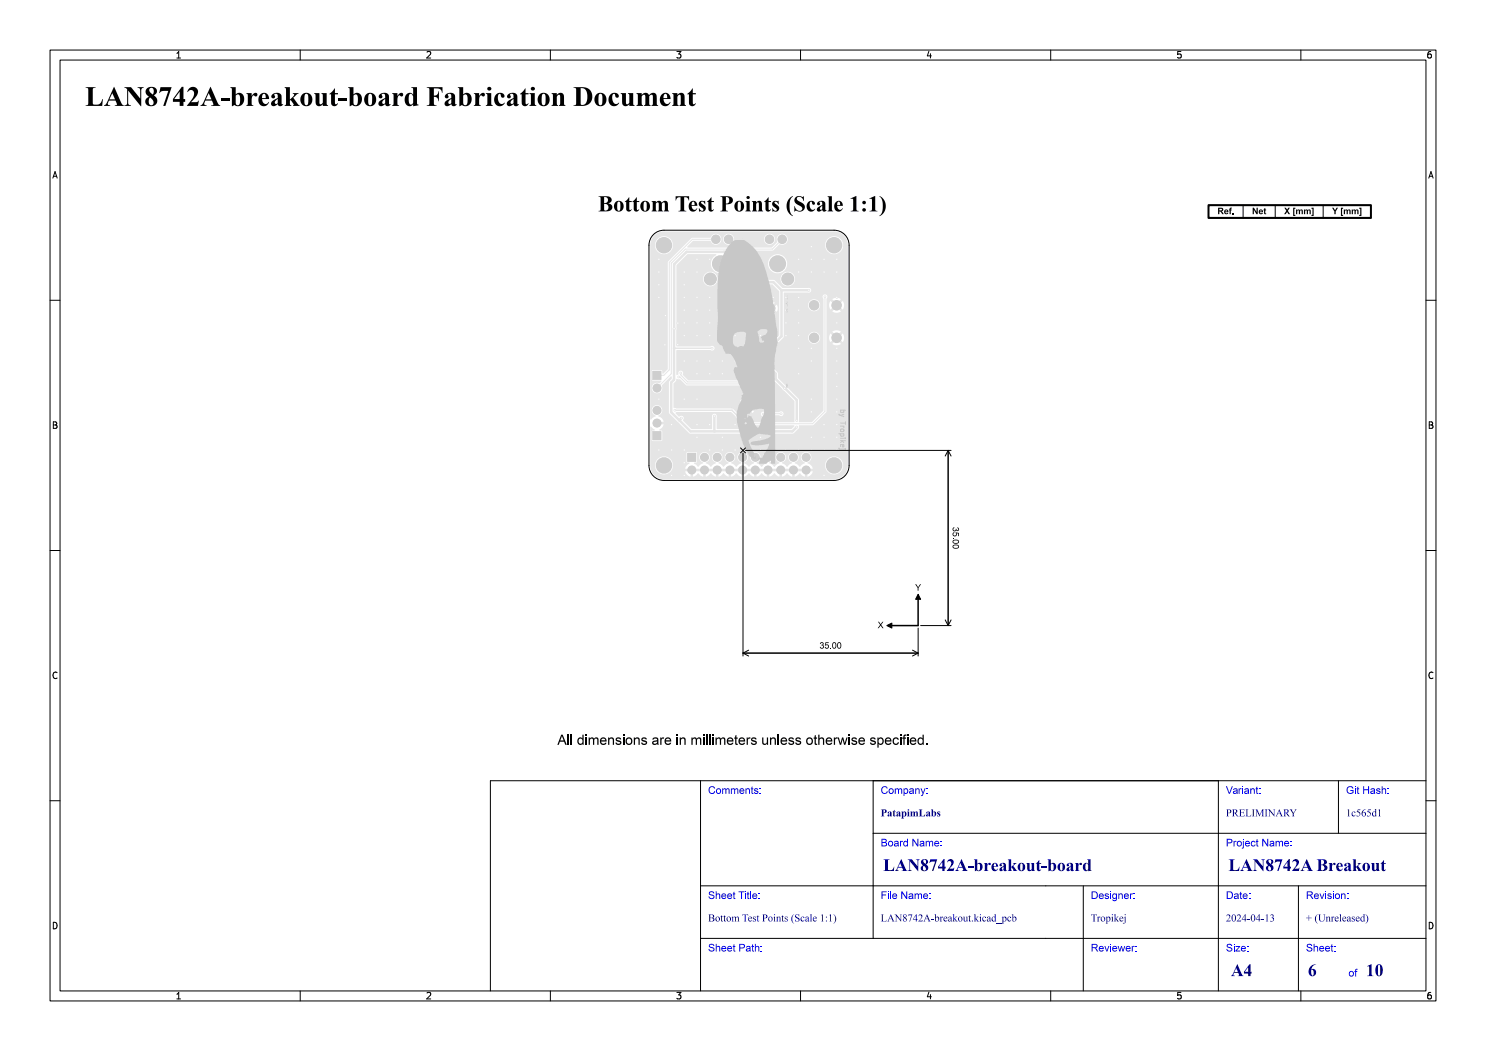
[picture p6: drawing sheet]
<svg xmlns="http://www.w3.org/2000/svg" width="297mm" height="210mm" viewBox="0 0 297 210" stroke-linecap="round" stroke-linejoin="round" font-family="sans-serif">
<defs><g id="words">
<text font-size="5.3" fill="#fff" x="17" y="21.5">LAN8742A-breakout-board Fabrication Document</text>
<text font-size="4.3" fill="#fff" x="109.5" y="42.5">Bottom Test Points (Scale 1:1)</text>
<g font-size="3.3" fill="#fff">
<text x="176.5" y="174.3">LAN8742A-breakout-board</text>
<text x="245.5" y="174.3">LAN8742A Breakout</text>
<text x="246" y="195.3">A4</text>
<text x="261.4" y="195.3">6</text>
<text x="273" y="195.3">10</text>
</g>
<g font-size="2" fill="#fff">
<text x="141.5" y="158.8">Comments:</text>
<text x="176" y="158.8">Company:</text>
<text x="245" y="158.8">Variant:</text>
<text x="269" y="158.8">Git Hash:</text>
<text x="176" y="163.3">PatapimLabs</text>
<text x="245" y="163.3">PRELIMINARY</text>
<text x="269" y="163.3">1c565d1</text>
<text x="176" y="169.3">Board Name:</text>
<text x="245" y="169.3">Project Name:</text>
<text x="141.5" y="179.8">Sheet Title:</text>
<text x="176" y="179.8">File Name:</text>
<text x="218" y="179.8">Designer:</text>
<text x="245" y="179.8">Date:</text>
<text x="261" y="179.8">Revision:</text>
<text x="141.5" y="184.3">Bottom Test Points (Scale 1:1)</text>
<text x="176" y="184.3">LAN8742A-breakout.kicad_pcb</text>
<text x="218" y="184.3">Tropikej</text>
<text x="245" y="184.3">2024-04-13</text>
<text x="261" y="184.3">+ (Unreleased)</text>
<text x="141.5" y="190.3">Sheet Path:</text>
<text x="218" y="190.3">Reviewer:</text>
<text x="245" y="190.3">Size:</text>
<text x="261" y="190.3">Sheet:</text>
<text x="269.5" y="195.3">of</text>
</g>
<g font-size="1.7" fill="#fff">
<text x="35" y="11.6">1</text>
<text x="85" y="11.6">2</text>
<text x="135" y="11.6">3</text>
<text x="185" y="11.6">4</text>
<text x="235" y="11.6">5</text>
<text x="285" y="11.6">6</text>
<text x="10.5" y="35.6">A</text>
<text x="285.5" y="35.6">A</text>
<text x="10.5" y="85.6">B</text>
<text x="285.5" y="85.6">B</text>
<text x="10.5" y="135.7">C</text>
<text x="285.5" y="135.7">C</text>
<text x="10.5" y="185.6">D</text>
<text x="285.5" y="185.6">D</text>
<text x="35" y="199.7">1</text>
<text x="85" y="199.7">2</text>
<text x="135" y="199.7">3</text>
<text x="185" y="199.7">4</text>
<text x="235" y="199.7">5</text>
<text x="285" y="199.7">6</text>
</g>
<text font-size="1.3" fill="#fff" x="167.9" y="81.6" transform="rotate(90 167.9 81.6)">by Tropikej</text>
</g></defs>
<path d="M130.4 47.1a2.99 2.99 0 0 1 2.3-1.1h34a3 3 0 0 1 3 3v44a3 3 0 0 1-3 3h-34a3 3 0 0 1-3-3v-44l.1-.7z" fill="none" stroke="#000" stroke-width=".2"/>
<g fill="#e5e5e5">
<path d="M130.5 74.1h1.7v1.8h-1.7z" fill-rule="evenodd"/>
<path d="M148.3 80.4l1.7-1.7 1.8 1.7-1.8 1.8z" fill-rule="evenodd"/>
<path d="M137.4 90.5h1.7v1.7h-1.7z" fill-rule="evenodd"/>
<path d="M130.5 86.2h1.7v1.7h-1.7z" fill-rule="evenodd"/>
<path d="M144.5 58.3h1.6v1.6h-1.6z" fill-rule="evenodd"/>
</g>
<g fill="#e5e5e5">
<circle cx="131.3" cy="77.5" r=".85"/>
<circle cx="150" cy="79" r=".25"/>
<circle cx="150.7" cy="79.7" r=".25"/>
<circle cx="151.4" cy="80.4" r=".25"/>
<circle cx="149.3" cy="79.7" r=".25"/>
<circle cx="150" cy="80.4" r=".25"/>
<circle cx="150.7" cy="81.1" r=".25"/>
<circle cx="148.6" cy="80.4" r=".25"/>
<circle cx="149.3" cy="81.1" r=".25"/>
<circle cx="150" cy="81.9" r=".25"/>
<circle cx="167.2" cy="67.5" r="1"/>
<circle cx="167.2" cy="61" r="1"/>
<circle cx="162.7" cy="67.5" r="1"/>
<circle cx="162.7" cy="61" r="1"/>
<circle cx="138.3" cy="93.9" r=".85"/>
<circle cx="140.8" cy="91.4" r=".85"/>
<circle cx="140.8" cy="93.9" r=".85"/>
<circle cx="143.3" cy="91.4" r=".85"/>
<circle cx="143.3" cy="93.9" r=".85"/>
<circle cx="145.9" cy="91.4" r=".85"/>
<circle cx="145.9" cy="93.9" r=".85"/>
<circle cx="148.4" cy="91.4" r=".85"/>
<circle cx="148.4" cy="93.9" r=".85"/>
<circle cx="151" cy="91.4" r=".85"/>
<circle cx="151" cy="93.9" r=".85"/>
<circle cx="153.5" cy="91.4" r=".85"/>
<circle cx="153.5" cy="93.9" r=".85"/>
<circle cx="156" cy="91.4" r=".85"/>
<circle cx="156" cy="93.9" r=".85"/>
<circle cx="158.6" cy="91.4" r=".85"/>
<circle cx="158.6" cy="93.9" r=".85"/>
<circle cx="161.1" cy="91.4" r=".85"/>
<circle cx="161.1" cy="93.9" r=".85"/>
<circle cx="131.3" cy="84.5" r=".85"/>
<circle cx="131.3" cy="82" r=".85"/>
<circle cx="144" cy="52.7" r="1.65"/>
<circle cx="155.4" cy="52.7" r="1.65"/>
<circle cx="146.5" cy="61.6" r=".8"/>
<circle cx="147.8" cy="59.1" r=".8"/>
<circle cx="149.1" cy="61.6" r=".8"/>
<circle cx="150.3" cy="59.1" r=".8"/>
<circle cx="151.6" cy="61.6" r=".8"/>
<circle cx="152.9" cy="59.1" r=".8"/>
<circle cx="154.1" cy="61.6" r=".8"/>
<circle cx="143.1" cy="47.8" r=".9"/>
<circle cx="145.6" cy="47.8" r=".9"/>
<circle cx="153.8" cy="47.8" r=".9"/>
<circle cx="156.3" cy="47.8" r=".9"/>
<circle cx="142" cy="55.8" r="1.25"/>
<circle cx="157.4" cy="55.8" r="1.25"/>
<circle cx="156.8" cy="77.6" r=".27"/>
<circle cx="161.7" cy="58" r=".28"/>
<circle cx="142.3" cy="69.6" r=".28"/>
<circle cx="142.8" cy="83.1" r=".28"/>
<circle cx="154.7" cy="68" r=".28"/>
<circle cx="159.2" cy="85.3" r=".28"/>
<circle cx="152.6" cy="82.7" r=".28"/>
<circle cx="153.6" cy="73.2" r=".28"/>
<circle cx="156.1" cy="82.7" r=".27"/>
<circle cx="134.7" cy="65.7" r=".28"/>
<circle cx="159.2" cy="84" r=".28"/>
<circle cx="136.2" cy="83.6" r=".27"/>
<circle cx="152" cy="87.4" r=".28"/>
<circle cx="159.6" cy="54.4" r=".27"/>
<circle cx="157.1" cy="89.9" r=".28"/>
<circle cx="136.8" cy="79.8" r=".27"/>
<circle cx="157.1" cy="62" r=".28"/>
<circle cx="131.7" cy="56.9" r=".28"/>
<circle cx="162.2" cy="79.8" r=".27"/>
<circle cx="146.9" cy="67.1" r=".27"/>
<circle cx="136.8" cy="62" r=".27"/>
<circle cx="146.9" cy="84.8" r=".27"/>
<circle cx="146.9" cy="74.7" r=".28"/>
<circle cx="131.7" cy="54.4" r=".28"/>
<circle cx="154.5" cy="64.5" r=".27"/>
<circle cx="146.9" cy="72.1" r=".27"/>
<circle cx="134.2" cy="89.9" r=".27"/>
<circle cx="162.2" cy="69.6" r=".27"/>
<circle cx="154.5" cy="59.4" r=".27"/>
<circle cx="164.7" cy="84.8" r=".28"/>
<circle cx="162.2" cy="72.1" r=".27"/>
<circle cx="167.2" cy="89.9" r=".27"/>
<circle cx="135.5" cy="68.9" r=".27"/>
<circle cx="162.2" cy="89.9" r=".27"/>
<circle cx="152" cy="89.9" r=".28"/>
<circle cx="159.6" cy="67.1" r=".27"/>
<circle cx="167.2" cy="59.4" r=".27"/>
<circle cx="144.4" cy="74.7" r=".28"/>
<circle cx="136.8" cy="64.5" r=".27"/>
<circle cx="167.2" cy="82.3" r=".28"/>
<circle cx="131.7" cy="59.4" r=".28"/>
<circle cx="139.3" cy="62" r=".28"/>
<circle cx="144.4" cy="72.1" r=".28"/>
<circle cx="149.5" cy="89.9" r=".27"/>
<circle cx="164.7" cy="51.8" r=".28"/>
<circle cx="139.3" cy="74.7" r=".28"/>
<circle cx="164.7" cy="95" r=".28"/>
<circle cx="141.8" cy="84.8" r=".27"/>
<circle cx="134.2" cy="84.8" r=".27"/>
<circle cx="167.2" cy="77.2" r=".27"/>
<circle cx="139.3" cy="72.1" r=".28"/>
<circle cx="149.5" cy="87.4" r=".27"/>
<circle cx="139.3" cy="87.4" r=".28"/>
<circle cx="144.4" cy="56.9" r=".28"/>
<circle cx="167.2" cy="69.6" r=".28"/>
<circle cx="141.8" cy="74.7" r=".28"/>
<circle cx="146.9" cy="89.9" r=".27"/>
<circle cx="159.6" cy="59.4" r=".27"/>
<circle cx="149.5" cy="67.1" r=".27"/>
<circle cx="139.3" cy="59.4" r=".28"/>
<circle cx="131.7" cy="89.9" r=".28"/>
<circle cx="164.7" cy="87.4" r=".28"/>
<circle cx="136.8" cy="95" r=".27"/>
<circle cx="144.4" cy="89.9" r=".28"/>
<circle cx="141.8" cy="51.8" r=".27"/>
<circle cx="141.8" cy="67.1" r=".28"/>
<circle cx="162.2" cy="87.4" r=".27"/>
<circle cx="139.3" cy="67.1" r=".28"/>
<circle cx="149.5" cy="54.4" r=".27"/>
<circle cx="141.8" cy="59.4" r=".27"/>
<circle cx="159.6" cy="74.7" r=".28"/>
<circle cx="162.2" cy="49.3" r=".27"/>
<circle cx="139.3" cy="64.5" r=".28"/>
<circle cx="167.2" cy="51.8" r=".27"/>
<circle cx="141.8" cy="64.5" r=".27"/>
<circle cx="162.2" cy="82.3" r=".27"/>
<circle cx="136.8" cy="59.4" r=".27"/>
<circle cx="167.2" cy="54.4" r=".28"/>
<circle cx="144.4" cy="67.1" r=".28"/>
<circle cx="146.9" cy="69.6" r=".27"/>
<circle cx="139.3" cy="51.8" r=".28"/>
<circle cx="139.3" cy="84.8" r=".28"/>
<circle cx="154.5" cy="87.4" r=".28"/>
<circle cx="167.2" cy="72.1" r=".27"/>
<circle cx="157.1" cy="67.1" r=".28"/>
<circle cx="159.6" cy="69.6" r=".27"/>
<circle cx="136.8" cy="67.1" r=".27"/>
<circle cx="157.1" cy="59.4" r=".28"/>
<circle cx="162.2" cy="54.4" r=".27"/>
<circle cx="152" cy="67.1" r=".28"/>
<circle cx="157.1" cy="64.5" r=".28"/>
<circle cx="159.6" cy="64.5" r=".27"/>
<circle cx="132.9" cy="68.9" r=".28"/>
<circle cx="133" cy="63.1" r=".28"/>
<circle cx="139.3" cy="79.8" r=".28"/>
<circle cx="134.2" cy="95" r=".27"/>
<circle cx="152" cy="72.1" r=".28"/>
<circle cx="136.8" cy="92.5" r=".27"/>
<circle cx="136.8" cy="54.4" r=".27"/>
<circle cx="167.2" cy="84.8" r=".27"/>
<circle cx="144.4" cy="87.4" r=".28"/>
<circle cx="149.5" cy="51.8" r=".27"/>
<circle cx="159.6" cy="51.8" r=".27"/>
<circle cx="154.5" cy="69.6" r=".28"/>
<circle cx="167.2" cy="74.7" r=".28"/>
<circle cx="141.8" cy="62" r=".28"/>
<circle cx="154.5" cy="89.9" r=".27"/>
<circle cx="152" cy="54.4" r=".28"/>
<circle cx="162.2" cy="51.8" r=".27"/>
<circle cx="131.7" cy="79.8" r=".28"/>
<circle cx="139.3" cy="54.4" r=".28"/>
<circle cx="136.8" cy="72.1" r=".27"/>
<circle cx="152" cy="51.8" r=".28"/>
<circle cx="167.2" cy="87.4" r=".28"/>
<circle cx="159.6" cy="62" r=".28"/>
<circle cx="141.8" cy="72.1" r=".27"/>
<circle cx="164.7" cy="89.9" r=".28"/>
<circle cx="141.8" cy="89.9" r=".27"/>
<circle cx="164.7" cy="54.4" r=".28"/>
<circle cx="136.8" cy="56.9" r=".27"/>
<circle cx="144.4" cy="62" r=".28"/>
<circle cx="136.8" cy="89.9" r=".27"/>
<circle cx="131.7" cy="51.8" r=".28"/>
<circle cx="167.2" cy="79.8" r=".28"/>
<circle cx="159.6" cy="89.9" r=".27"/>
<circle cx="152" cy="64.5" r=".28"/>
<circle cx="135.5" cy="64.6" r=".28"/>
<circle cx="167.2" cy="64.5" r=".27"/>
<circle cx="134.9" cy="82" r=".28"/>
<circle cx="147.5" cy="83.2" r=".27"/>
<circle cx="164.9" cy="59.3" r=".28"/>
<circle cx="150.6" cy="63.5" r=".27"/>
<circle cx="145.4" cy="63.6" r=".27"/>
<circle cx="152.2" cy="77.8" r=".28"/>
<circle cx="136.1" cy="74.5" r=".27"/>
<circle cx="135.6" cy="75.3" r=".27"/>
<circle cx="151.3" cy="77.4" r=".28"/>
</g>
<path d="M146.5 56.4h8.1l1.6 1.6M150.3 56.4v2.7M156.2 58h5.5M156.2 58v9.2l-.8 .8h-.7M149.1 61.6h-.5l-2.1-2.1v-7.4l-1.7-1.8h-7.6l-2.5 2.5v23.1l-.6 .5v6l3.9 3.8h20.4l.8-.9M153.6 73.2l1.4 1.5v1l4.2 4.2v4.1M135.7 84h.1M136.2 83.6l-.4 .4M142.8 83.1v3.1" fill="none" stroke="#e5e5e5" stroke-width=".5"/>
<path d="M134.7 69.6h7.6M134.9 82h11.4l1.2 1.2" fill="none" stroke="#e5e5e5" stroke-width=".3"/>
<path d="M143.1 47.8h-4.7l-4.6 4.6v21.5l-1.1 1.1h-1.4M156.3 47.8l-1.9 2h-17.4l-2.8 2.8v22.1l-2.9 2.8M164.9 59.3v22.9l-2.5 2.5h-13.4l-1.5-1.5M135.6 75.3h.3l1.4 1.4h13.3l.7 .7M136.1 74.5v.4l1.3 1.4h13.6l1.2 1.1v.4M156.1 82.7h-3.5" fill="none" stroke="#e5e5e5" stroke-width=".2"/>
<path d="M146.5 61.6l-1.1 1.1v.9M151.6 61.6l-1 1v.9" fill="none" stroke="#e5e5e5" stroke-width=".25"/>
<g fill="#e5e5e5">
<path d="M159 93.7h1.7v.5h-1.7z" fill-rule="evenodd"/>
<path d="M156.5 93.7h1.7v.5h-1.7z" fill-rule="evenodd"/>
<path d="M153.9 93.7h1.7v.5h-1.7z" fill-rule="evenodd"/>
<path d="M151.4 93.7h1.7v.5h-1.7z" fill-rule="evenodd"/>
<path d="M148.9 93.7h1.6v.5h-1.6z" fill-rule="evenodd"/>
<path d="M146.3 93.7h1.7v.5h-1.7z" fill-rule="evenodd"/>
<path d="M143.8 93.7h1.7v.5h-1.7z" fill-rule="evenodd"/>
<path d="M141.2 93.7h1.7v.5h-1.7z" fill-rule="evenodd"/>
<path d="M138.7 93.7h1.7v.5h-1.7z" fill-rule="evenodd"/>
<path d="M135 82.5l.2-.2h10.9l.9 .9 .2 .4 .4 .1 1.3 1.3h9.8l.1 .1-.7 .6h-14.7l-.2-.1v-2.3a.49 .49 0 0 0-.4-.6 .49 .49 0 0 0-.5 .6v2.3l-.1 .1h-4l-1.7-1.7a.55 .55 0 0 0 0-.8 .55 .55 0 0 0-.8 .1z" fill-rule="evenodd"/>
<path d="M130.8 47.1l.7-.6 1.2-.2h34a2.74 2.74 0 0 1 2.8 2.6h-1v-.3a1.8 1.8 0 0 0-2.9-1 1.8 1.8 0 0 0 .4 3.1 1.8 1.8 0 0 0 2.5-1.8h1v3.7h-12.2a1.91 1.91 0 0 0-2.9-1.5 1.91 1.91 0 0 0 0 3.2 1.91 1.91 0 0 0 2.9-1.5v-.2h12.2v3.2h-10.6a1.46 1.46 0 0 0-2.1-1.4 1.46 1.46 0 0 0-.2 2.5 1.46 1.46 0 0 0 2.3-.9v-.2h10.6v3.5h-4.1a.49 .49 0 0 0-.8-.4 .49 .49 0 0 0 0 .8v1.3h-.7a1.21 1.21 0 0 0-1.7-1.1 1.21 1.21 0 0 0-.2 2.1 1.21 1.21 0 0 0 1.9-.8v-.2h.7v6.5h-.7a1.21 1.21 0 0 0-1.7-1.1 1.21 1.21 0 0 0-.2 2.1 1.21 1.21 0 0 0 1.9-.8v-.2h.7v14.5l-2.3 2.4-2.6-.1v-4.5l-4.2-4.2-.1-1.2-1.4-1.4a.48 .48 0 0 0-.8-.1 .48 .48 0 0 0 .2 .7l1.2 1.2 .1 1.2 2.7 2.8h-6.7l-.4-.5v.5h-.5v-.5l-.5 .5h8.1l.3 .2-7.7-.1-.1 .1 .1 .1 .1-.1h7.6l.4 .5h-6.7l-.4-.5v.5h-.5v-.2h-.2v.2h-.5v-.2h-.2v.2h-.5v-.5l-.5 .5h9.5l.3 .2-9.1-.1-.1 .2 .1 .1 .1-.2h1.2l.2 .2 .1-.2h7.5l.4 .5h-6.7l-.4-.5v.5h-.5v-.2h-.2v.2h-.5v-.2h-.2v.2h-.5v-.2h-.2v.2h-.5v-.2h-.2v.2h-.5v-.5l-.5 .5h10.9v.2l-7.3-.1-3 .1 .1 .2 .1-.2h1.2l.1 .2 .1-.2h1.2l.1 .2 .2-.2h7.2v.3h-7.1v.2h-.5v-.2h-.2v.2h-.5v-.2h-.2v.2h-.5v-.2h-.2v.2h-.5v-.2h-.2v.2h2.8v.2l-2.4-.1-.1 .1h-.8v-.4l-.5 .1 .5 .3h.8l.1 .2 .1-.2h1.2l.2 .2 .1-.2h.9l.3-.4h6.7v.7h-7.8v.2h-.5v-.2h-.2v.2h-.5v-.2h-.2v.2h1.4v.2l-1-.1-.1 .2h-.8v-.5h-.5l.4 .4 .9 .1 .1 .1 .1-.2h1l.3-.4h7.4v.7h-8.5v.5h-.5v-.5h-.5l.5 .5 .5-.1 .4-.4h8.1v.6h-2.2v-.2a.53 .53 0 0 0-.9-.1l-2.9-.1a.49 .49 0 0 0-.7 .3 .49 .49 0 0 0 .3 .6 .49 .49 0 0 0 .6-.2h2.8a.48 .48 0 0 0 .5 .1 .48 .48 0 0 0 .3-.4h2.2v1.6l-9.6 .1-1.1-1.1-.3-.4-1.5-1.3h-11.1l-.6-.2v-4.7l.7-1 .6 .1 1.3 1.2h13.3l.3 .3a.61 .61 0 0 0 .9 .6 .52 .52 0 0 0 .8 .3 .52 .52 0 0 0-.1-.9l-1.3-1.3h-13.5l-1.1-1.1a.52 .52 0 0 0-.2-.8 .52 .52 0 0 0-.7 .4v.3l-.4 .1v-4.9h6.8a.49 .49 0 0 0 .7-.1 .49 .49 0 0 0-.1-.7 .49 .49 0 0 0-.6 0h-6.8v-16.2l2.3-2.2h5.6l.1 .1a1.96 1.96 0 0 0-.4 3.3 1.96 1.96 0 0 0 3.1-1l.2 .1v2.5h-2.7v-.3a1.46 1.46 0 0 0-2.3-.9 1.46 1.46 0 0 0 .2 2.4 1.46 1.46 0 0 0 2.1-1.2h2.7l-.1 2.2-1.7 .1v1.8l.1 .2 1.9-.1 .4 .4-.1 .2a1.08 1.08 0 0 0-1 1.5l-.5 .5v.6a.49 .49 0 0 0 0 .8 .49 .49 0 0 0 .7-.1 .49 .49 0 0 0-.1-.7v-.3l.3-.3a1.19 1.19 0 0 0 1.6-1.2l.5 .3a1.02 1.02 0 0 0 1.3 .8 1.02 1.02 0 0 0 .6-1.4 1.02 1.02 0 0 0-1.6-.3l-.6-.7a1.06 1.06 0 0 0 .9-1.5 1.06 1.06 0 0 0-1.7-.3v-1.3l.1-.2h2.7l.1 1.3a1.02 1.02 0 0 0-.3 1.6 1.02 1.02 0 0 0 1.6-.1 1.02 1.02 0 0 0-.4-1.5v-1.3h3.6l1.3 1.4v.9h-1.8a1.01 1.01 0 0 0-1.5-.9 1.01 1.01 0 0 0-.1 1.7 1.01 1.01 0 0 0 1.6-.6v-.2h1.8v2.5h-.2l-.3-.7-.6 .6-.3-.4 .6-.6-.8-.2-.7 .2 .6 .6-.3 .4-.6-.6-.3 .7h-.2a1.05 1.05 0 0 0-1.3-1 1.05 1.05 0 0 0-.7 1.5l-.3 .4v.6a.5 .5 0 0 0 0 .8 .5 .5 0 0 0 .7 0 .5 .5 0 0 0-.1-.8v-.4l.2-.1a1.17 1.17 0 0 0 1.6-1h.1l.3 .7 .6-.6 .3 .4-.6 .6a1.28 1.28 0 0 0 1.5 0l-.6-.6 .3-.4 .6 .6 .3-.7h.2v5.4l-.4 .5h-.5a.48 .48 0 0 0-.6 .5 .48 .48 0 0 0 .6 .4l.9-.1 .9-1 .1-8.8h4.8a.48 .48 0 0 0 .6-.5 .48 .48 0 0 0-.6-.4l-5.1-.1-1.8-1.6h-7.6l-.1-4-1.5-1.6v-.2h9l1.4-1.3a1.11 1.11 0 0 0 1.6-.6 1.11 1.11 0 0 0-.9-1.5 1.11 1.11 0 0 0-1.3 1.1h-.3v-.2a1.1 1.1 0 0 0-1.2-.9 1.1 1.1 0 0 0-1 1.1h-6v-.2a1.11 1.11 0 0 0-1.7-.7 1.11 1.11 0 0 0 .1 1.9 1.11 1.11 0 0 0 1.6-1h6v.2a1.11 1.11 0 0 0 1.2 .9 1.11 1.11 0 0 0 1-1.1h.3l.1 .6-1.1 1.1-16.9-.1 1.3-1.3h3.3a1.12 1.12 0 0 0 1.5 .8 1.12 1.12 0 0 0 .6-1.5 1.12 1.12 0 0 0-1.6-.5l-.5 .6h-3.6l-1.4 1.4h-2.4v-.3a1.8 1.8 0 0 0-2.9-1 1.8 1.8 0 0 0 .4 3.1 1.8 1.8 0 0 0 2.5-1.8h2.4l-3.4 3.5v21.4l-1 .9-.3-.7-1.8-.1-.1 .2v1.9l1.9 .1v.2l-.3 .2a1.07 1.07 0 0 0-1.6 .5 1.07 1.07 0 0 0 .6 1.5 1.07 1.07 0 0 0 1.4-.8v-.7l1.9-1.8 .1 .5-.6 .7v6.1l4.2 4.1h20.5l1.2-1 .1-.6h2.8l2.7-2.8v-22.5l.2-.4h4.1v1.7h-.8l-.3-.9-.7 .7-.3-.3 .7-.7a1.48 1.48 0 0 0-1.8 0l.7 .7-.3 .3-.7-.7-.2 .4-.1 .7 .3 .7 .7-.7 .3 .3-.7 .7a1.49 1.49 0 0 0 1.8 0l-.7-.7 .3-.3 .7 .7 .3-.9h.8v6.5h-.8l-.3-.9-.7 .7-.3-.3 .6-.8a1.49 1.49 0 0 0-1.7 .1l.7 .7-.3 .3-.7-.7-.2 .4-.1 .7 .3 .7 .7-.7 .3 .3-.7 .7a1.49 1.49 0 0 0 1.8 0l-.7-.7 .3-.3 .7 .7 .3-.9h.8v25.4h-1a1.8 1.8 0 0 0-2.2-1.7 1.8 1.8 0 0 0-1.3 2.5h-2.5l-.3-.7-.8-.4v-.2a1.07 1.07 0 0 0 .5-1.7 1.07 1.07 0 0 0-1.7 .1 1.07 1.07 0 0 0 .7 1.6l-1 .9-1.1-.8a1.07 1.07 0 0 0 .8-1.4 1.07 1.07 0 0 0-1.5-.6 1.07 1.07 0 0 0-.3 1.6l.5 .4-1 .8-.9-.7-.1-.2a1.07 1.07 0 0 0 .5-1.7 1.07 1.07 0 0 0-1.7 .1 1.07 1.07 0 0 0 .7 1.6l-1 .9-1-.8a1.07 1.07 0 0 0 .8-1.4 1.07 1.07 0 0 0-1.6-.6 1.07 1.07 0 0 0-.2 1.6l.5 .4-1 .8-1-.7-.1-.2a1.07 1.07 0 0 0 .6-1.7 1.07 1.07 0 0 0-1.8 .1 1.07 1.07 0 0 0 .7 1.6l-1 .9-1-.8a1.07 1.07 0 0 0 .8-1.4 1.07 1.07 0 0 0-1.6-.6 1.07 1.07 0 0 0-.2 1.6l.5 .4-1 .8-1-.7v-.2a1.07 1.07 0 0 0 .5-1.7 1.07 1.07 0 0 0-1.8 .1 1.07 1.07 0 0 0 .7 1.6l-1 .9-1-.8a1.07 1.07 0 0 0 .8-1.4 1.07 1.07 0 0 0-1.5-.6 1.07 1.07 0 0 0-.3 1.6l.5 .4-1 .8-1-.7v-.2a1.07 1.07 0 0 0 .5-1.7 1.07 1.07 0 0 0-1.8 .1 1.07 1.07 0 0 0 .7 1.6l-1 .9-.8-.7 .6-.3v-1.9l-1.9-.1-.2 .2v1.7l.1 .2h.5v.2l-.4 .3h-2.9a1.8 1.8 0 0 0-2.7-1.4 1.8 1.8 0 0 0 0 3 1.8 1.8 0 0 0 2.7-1.4v-.2h2.9l-.5 .8h.9v.5h-.9l.5 .8 .6 .2v-.8h.5v.8l.4-.1 .6-.5 .6 .5 .5 .1v-.8h.5v.8l.6-.2 .4-.4 .6 .5 .4 .1v-.8h.5v.8l.6-.2 .4-.4 .6 .5 .4 .1v-.8h.5v.8l.5-.1 .5-.5 .6 .5 .5 .1v-.8h.5v.8l.4-.1 .6-.5 .6 .5 .4 .1v-.8h.5v.8l.4-.1 .6-.5 .6 .5 .5 .1v-.8h.5v.8l.6-.2 .4-.4 .6 .5 .4 .1v-.8h.5v.8l.6-.2 .4-.4 .6 .5 .4 .1v-.8h.5v.8l.5-.1 .5-.5 .6 .5 .5 .1v-.8h.5v.8l.6-.2 .5-.8h-.9v-.5h3.4a1.8 1.8 0 0 0 2.1 1.1 1.8 1.8 0 0 0 1.4-1.9h1v.1a2.76 2.76 0 0 1-2.8 2.7h-34a2.75 2.75 0 0 1-2.7-2.7v-7.7l.9 .6-.6 .3v1.9h1.9l.2-.2-.1-1.7-.6-.3 .6-.5 .3-.6h-.9v-.5h.9l-.3-.6-.7-.5v-.2a1.08 1.08 0 0 0 .5-1.7 1.08 1.08 0 0 0-1.8 .1 1.08 1.08 0 0 0 .8 1.7l-.9 .7h-.2v-34.8l.2-1z" fill-rule="evenodd"/>
</g>
<g fill="#fff">
<circle cx="156.8" cy="77.6" r=".13"/>
<circle cx="161.7" cy="58" r=".13"/>
<circle cx="142.3" cy="69.6" r=".13"/>
<circle cx="142.8" cy="83.1" r=".12"/>
<circle cx="154.7" cy="68" r=".12"/>
<circle cx="159.2" cy="85.3" r=".13"/>
<circle cx="152.6" cy="82.7" r=".12"/>
<circle cx="153.6" cy="73.2" r=".12"/>
<circle cx="156.1" cy="82.7" r=".13"/>
<circle cx="134.7" cy="65.7" r=".12"/>
<circle cx="159.2" cy="84" r=".13"/>
<circle cx="136.2" cy="83.6" r=".13"/>
<circle cx="152" cy="87.4" r=".13"/>
<circle cx="159.6" cy="54.4" r=".12"/>
<circle cx="157.1" cy="89.9" r=".13"/>
<circle cx="136.8" cy="79.8" r=".13"/>
<circle cx="157.1" cy="62" r=".13"/>
<circle cx="131.7" cy="56.9" r=".12"/>
<circle cx="162.2" cy="79.8" r=".13"/>
<circle cx="146.9" cy="67.1" r=".12"/>
<circle cx="136.8" cy="62" r=".13"/>
<circle cx="146.9" cy="84.8" r=".12"/>
<circle cx="146.9" cy="74.7" r=".12"/>
<circle cx="131.7" cy="54.4" r=".12"/>
<circle cx="154.5" cy="64.5" r=".13"/>
<circle cx="146.9" cy="72.1" r=".12"/>
<circle cx="134.2" cy="89.9" r=".12"/>
<circle cx="162.2" cy="69.6" r=".13"/>
<circle cx="154.5" cy="59.4" r=".12"/>
<circle cx="164.7" cy="84.8" r=".12"/>
<circle cx="162.2" cy="72.1" r=".12"/>
<circle cx="167.2" cy="89.9" r=".13"/>
<circle cx="135.5" cy="68.9" r=".12"/>
<circle cx="162.2" cy="89.9" r=".13"/>
<circle cx="152" cy="89.9" r=".13"/>
<circle cx="159.6" cy="67.1" r=".12"/>
<circle cx="167.2" cy="59.4" r=".12"/>
<circle cx="144.4" cy="74.7" r=".13"/>
<circle cx="136.8" cy="64.5" r=".13"/>
<circle cx="167.2" cy="82.3" r=".12"/>
<circle cx="131.7" cy="59.4" r=".12"/>
<circle cx="139.3" cy="62" r=".13"/>
<circle cx="144.4" cy="72.1" r=".12"/>
<circle cx="149.5" cy="89.9" r=".13"/>
<circle cx="164.7" cy="51.8" r=".13"/>
<circle cx="139.3" cy="74.7" r=".13"/>
<circle cx="164.7" cy="95" r=".13"/>
<circle cx="141.8" cy="84.8" r=".12"/>
<circle cx="134.2" cy="84.8" r=".12"/>
<circle cx="167.2" cy="77.2" r=".13"/>
<circle cx="139.3" cy="72.1" r=".12"/>
<circle cx="149.5" cy="87.4" r=".13"/>
<circle cx="139.3" cy="87.4" r=".13"/>
<circle cx="144.4" cy="56.9" r=".12"/>
<circle cx="167.2" cy="69.6" r=".12"/>
<circle cx="141.8" cy="74.7" r=".13"/>
<circle cx="146.9" cy="89.9" r=".12"/>
<circle cx="159.6" cy="59.4" r=".12"/>
<circle cx="149.5" cy="67.1" r=".13"/>
<circle cx="139.3" cy="59.4" r=".12"/>
<circle cx="131.7" cy="89.9" r=".13"/>
<circle cx="164.7" cy="87.4" r=".13"/>
<circle cx="136.8" cy="95" r=".13"/>
<circle cx="144.4" cy="89.9" r=".13"/>
<circle cx="141.8" cy="51.8" r=".13"/>
<circle cx="141.8" cy="67.1" r=".12"/>
<circle cx="162.2" cy="87.4" r=".13"/>
<circle cx="139.3" cy="67.1" r=".13"/>
<circle cx="149.5" cy="54.4" r=".13"/>
<circle cx="141.8" cy="59.4" r=".12"/>
<circle cx="159.6" cy="74.7" r=".12"/>
<circle cx="162.2" cy="49.3" r=".13"/>
<circle cx="139.3" cy="64.5" r=".13"/>
<circle cx="167.2" cy="51.8" r=".13"/>
<circle cx="141.8" cy="64.5" r=".13"/>
<circle cx="162.2" cy="82.3" r=".13"/>
<circle cx="136.8" cy="59.4" r=".12"/>
<circle cx="167.2" cy="54.4" r=".12"/>
<circle cx="144.4" cy="67.1" r=".12"/>
<circle cx="146.9" cy="69.6" r=".12"/>
<circle cx="139.3" cy="51.8" r=".13"/>
<circle cx="139.3" cy="84.8" r=".12"/>
<circle cx="154.5" cy="87.4" r=".13"/>
<circle cx="167.2" cy="72.1" r=".12"/>
<circle cx="157.1" cy="67.1" r=".12"/>
<circle cx="159.6" cy="69.6" r=".12"/>
<circle cx="136.8" cy="67.1" r=".13"/>
<circle cx="157.1" cy="59.4" r=".12"/>
<circle cx="162.2" cy="54.4" r=".13"/>
<circle cx="152" cy="67.1" r=".13"/>
<circle cx="157.1" cy="64.5" r=".13"/>
<circle cx="159.6" cy="64.5" r=".12"/>
<circle cx="132.9" cy="68.9" r=".13"/>
<circle cx="133" cy="63.1" r=".12"/>
<circle cx="139.3" cy="79.8" r=".13"/>
<circle cx="134.2" cy="95" r=".12"/>
<circle cx="152" cy="72.1" r=".12"/>
<circle cx="136.8" cy="92.5" r=".13"/>
<circle cx="136.8" cy="54.4" r=".13"/>
<circle cx="167.2" cy="84.8" r=".12"/>
<circle cx="144.4" cy="87.4" r=".13"/>
<circle cx="149.5" cy="51.8" r=".13"/>
<circle cx="159.6" cy="51.8" r=".12"/>
<circle cx="154.5" cy="69.6" r=".12"/>
<circle cx="167.2" cy="74.7" r=".13"/>
<circle cx="141.8" cy="62" r=".13"/>
<circle cx="154.5" cy="89.9" r=".13"/>
<circle cx="152" cy="54.4" r=".13"/>
<circle cx="162.2" cy="51.8" r=".13"/>
<circle cx="131.7" cy="79.8" r=".12"/>
<circle cx="139.3" cy="54.4" r=".13"/>
<circle cx="136.8" cy="72.1" r=".12"/>
<circle cx="152" cy="51.8" r=".13"/>
<circle cx="167.2" cy="87.4" r=".13"/>
<circle cx="159.6" cy="62" r=".12"/>
<circle cx="141.8" cy="72.1" r=".12"/>
<circle cx="164.7" cy="89.9" r=".13"/>
<circle cx="141.8" cy="89.9" r=".13"/>
<circle cx="164.7" cy="54.4" r=".13"/>
<circle cx="136.8" cy="56.9" r=".13"/>
<circle cx="144.4" cy="62" r=".13"/>
<circle cx="136.8" cy="89.9" r=".13"/>
<circle cx="131.7" cy="51.8" r=".13"/>
<circle cx="167.2" cy="79.8" r=".12"/>
<circle cx="159.6" cy="89.9" r=".12"/>
<circle cx="152" cy="64.5" r=".13"/>
<circle cx="135.5" cy="64.6" r=".13"/>
<circle cx="167.2" cy="64.5" r=".13"/>
<circle cx="134.9" cy="82" r=".12"/>
<circle cx="147.5" cy="83.2" r=".13"/>
<circle cx="164.9" cy="59.3" r=".13"/>
<circle cx="150.6" cy="63.5" r=".12"/>
<circle cx="145.4" cy="63.6" r=".12"/>
<circle cx="152.2" cy="77.8" r=".13"/>
<circle cx="136.1" cy="74.5" r=".12"/>
<circle cx="135.6" cy="75.3" r=".12"/>
<circle cx="151.3" cy="77.4" r=".12"/>
<circle cx="132.7" cy="49" r="1.6"/>
<circle cx="131.3" cy="75" r=".5"/>
<circle cx="131.3" cy="77.5" r=".5"/>
<circle cx="166.7" cy="93" r="1.6"/>
<circle cx="150" cy="79" r=".12"/>
<circle cx="150.7" cy="79.7" r=".12"/>
<circle cx="151.4" cy="80.4" r=".12"/>
<circle cx="149.3" cy="79.7" r=".12"/>
<circle cx="150" cy="80.4" r=".12"/>
<circle cx="150.7" cy="81.1" r=".13"/>
<circle cx="148.6" cy="80.4" r=".12"/>
<circle cx="149.3" cy="81.1" r=".13"/>
<circle cx="150" cy="81.9" r=".13"/>
<circle cx="167.2" cy="67.5" r=".55"/>
<circle cx="167.2" cy="61" r=".55"/>
<circle cx="162.7" cy="67.5" r=".55"/>
<circle cx="162.7" cy="61" r=".55"/>
<circle cx="138.3" cy="91.4" r=".5"/>
<circle cx="138.3" cy="93.9" r=".5"/>
<circle cx="140.8" cy="91.4" r=".5"/>
<circle cx="140.8" cy="93.9" r=".5"/>
<circle cx="143.3" cy="91.4" r=".5"/>
<circle cx="143.3" cy="93.9" r=".5"/>
<circle cx="145.9" cy="91.4" r=".5"/>
<circle cx="145.9" cy="93.9" r=".5"/>
<circle cx="148.4" cy="91.4" r=".5"/>
<circle cx="148.4" cy="93.9" r=".5"/>
<circle cx="151" cy="91.4" r=".5"/>
<circle cx="151" cy="93.9" r=".5"/>
<circle cx="153.5" cy="91.4" r=".5"/>
<circle cx="153.5" cy="93.9" r=".5"/>
<circle cx="156" cy="91.4" r=".5"/>
<circle cx="156" cy="93.9" r=".5"/>
<circle cx="158.6" cy="91.4" r=".5"/>
<circle cx="158.6" cy="93.9" r=".5"/>
<circle cx="161.1" cy="91.4" r=".5"/>
<circle cx="161.1" cy="93.9" r=".5"/>
<circle cx="131.3" cy="87.1" r=".5"/>
<circle cx="131.3" cy="84.5" r=".5"/>
<circle cx="131.3" cy="82" r=".5"/>
<circle cx="166.7" cy="49" r="1.6"/>
<circle cx="132.7" cy="93" r="1.6"/>
<circle cx="144" cy="52.7" r="1.65"/>
<circle cx="155.4" cy="52.7" r="1.65"/>
<circle cx="145.3" cy="59.1" r=".5"/>
<circle cx="146.5" cy="61.6" r=".5"/>
<circle cx="147.8" cy="59.1" r=".5"/>
<circle cx="149.1" cy="61.6" r=".5"/>
<circle cx="150.3" cy="59.1" r=".5"/>
<circle cx="151.6" cy="61.6" r=".5"/>
<circle cx="152.9" cy="59.1" r=".5"/>
<circle cx="154.1" cy="61.6" r=".5"/>
<circle cx="143.1" cy="47.8" r=".55"/>
<circle cx="145.6" cy="47.8" r=".55"/>
<circle cx="153.8" cy="47.8" r=".55"/>
<circle cx="156.3" cy="47.8" r=".55"/>
<circle cx="142" cy="55.8" r=".9"/>
<circle cx="157.4" cy="55.8" r=".9"/>
</g>
<g fill="#cecece">
<circle cx="132.7" cy="49" r="1.65"/>
<circle cx="131.3" cy="77.5" r=".9"/>
<circle cx="166.7" cy="93" r="1.65"/>
<circle cx="167.2" cy="67.5" r="1.05"/>
<circle cx="167.2" cy="61" r="1.05"/>
<circle cx="162.7" cy="67.5" r="1.05"/>
<circle cx="162.7" cy="61" r="1.05"/>
<circle cx="138.3" cy="93.9" r=".9"/>
<circle cx="140.8" cy="91.4" r=".9"/>
<circle cx="140.8" cy="93.9" r=".9"/>
<circle cx="143.3" cy="91.4" r=".9"/>
<circle cx="143.3" cy="93.9" r=".9"/>
<circle cx="145.9" cy="91.4" r=".9"/>
<circle cx="145.9" cy="93.9" r=".9"/>
<circle cx="148.4" cy="91.4" r=".9"/>
<circle cx="148.4" cy="93.9" r=".9"/>
<circle cx="151" cy="91.4" r=".9"/>
<circle cx="151" cy="93.9" r=".9"/>
<circle cx="153.5" cy="91.4" r=".9"/>
<circle cx="153.5" cy="93.9" r=".9"/>
<circle cx="156" cy="91.4" r=".9"/>
<circle cx="156" cy="93.9" r=".9"/>
<circle cx="158.6" cy="91.4" r=".9"/>
<circle cx="158.6" cy="93.9" r=".9"/>
<circle cx="161.1" cy="91.4" r=".9"/>
<circle cx="161.1" cy="93.9" r=".9"/>
<circle cx="131.3" cy="84.5" r=".9"/>
<circle cx="131.3" cy="82" r=".9"/>
<circle cx="166.7" cy="49" r="1.65"/>
<circle cx="132.7" cy="93" r="1.65"/>
<circle cx="144" cy="52.7" r="1.7"/>
<circle cx="155.4" cy="52.7" r="1.7"/>
<circle cx="146.5" cy="61.6" r=".85"/>
<circle cx="147.8" cy="59.1" r=".85"/>
<circle cx="149.1" cy="61.6" r=".85"/>
<circle cx="150.3" cy="59.1" r=".85"/>
<circle cx="151.6" cy="61.6" r=".85"/>
<circle cx="152.9" cy="59.1" r=".85"/>
<circle cx="154.1" cy="61.6" r=".85"/>
<circle cx="143.1" cy="47.8" r=".95"/>
<circle cx="145.6" cy="47.8" r=".95"/>
<circle cx="153.8" cy="47.8" r=".95"/>
<circle cx="156.3" cy="47.8" r=".95"/>
<circle cx="142" cy="55.8" r="1.3"/>
<circle cx="157.4" cy="55.8" r="1.3"/>
</g>
<g fill="#cecece">
<path d="M130.4 74.1h1.8v1.8h-1.8z" fill-rule="evenodd"/>
<path d="M137.4 90.5h1.7v1.8h-1.7z" fill-rule="evenodd"/>
<path d="M130.4 86.2h1.8v1.8h-1.8z" fill-rule="evenodd"/>
<path d="M144.4 58.2h1.7v1.7h-1.7z" fill-rule="evenodd"/>
</g>
<g fill="none" stroke="#c7c7c7" stroke-width=".2">
<path d="M167.7 82.8l.3 .2M167.7 86.7h1M167.7 89.5l.1 .2h.9M168 82h1M168 83l.7 .2M168 84.5h1M168 85.2h.7M168 87.6h.7M168 88.1h1M168 82v.2l.2 .2 .4-.1v-.3M168 85.8l.5-.1 .2 .4-.2 .1h-.3l-.2-.1zM168 86.7v.3l.2 .2 .4-.1v-.4"/>
<path d="M168.3 88.1l.4 .3M168.3 88.8l.1 .5 .2-.1 .1-.2-.2-.2-.5 .1v.3M168.4 88.2l-.4 .2M168.5 85.2l.2 .2M168.7 82.8l-.7 .2M168.9 87.6h.1M168.9 89.7h.1M169 84.2v.6"/>
</g>
<g fill="none" stroke="#c7c7c7" stroke-width=".3">
<path d="M148.4 69.4a.7 .7 0 0 0-.9 .7 .7 .7 0 0 0 .9 .6l.1-.5h-.3M149 69.5l.3 .2M149.3 69.3v.4M149.3 69.7l-.2 .2M149.3 69.7l.3 .2M149.7 69.5l-.4 .2M150.1 69.5l.4 .2M150.5 69.3v.4M150.5 69.7l-.2 .2M150.5 69.7l.2 .2M150.8 69.5l-.3 .2M151.3 69.5l.3 .2"/>
<path d="M151.6 69.3v.4M151.6 69.7l-.2 .2M151.6 69.7l.2 .2M152 69.5l-.4 .2"/>
</g>
<g fill="#c7c7c7">
<path d="M146.3 81.7l.1 .1z" fill-rule="evenodd"/>
<path d="M157.3 59.4l.1 .1v.4z" fill-rule="evenodd"/>
<path d="M157.2 62.3l.1-.1 .1 .2z" fill-rule="evenodd"/>
<path d="M157.3 60.3l.1 .3z" fill-rule="evenodd"/>
<path d="M157.3 59.1v.2z" fill-rule="evenodd"/>
<path d="M157.4 61.6v.4l-.2 .1-.1-.2z" fill-rule="evenodd"/>
<path d="M157.2 76.7h.2l-.1 .9-.1-.4z" fill-rule="evenodd"/>
<path d="M157 60.6a.37 .37 0 0 1 .4 .2 .37 .37 0 0 1-.1 .5v-.4z" fill-rule="evenodd"/>
<path d="M146.2 48.4a2.83 2.83 0 0 1 3-.1 11 11 0 0 1 3.9 6.1l.1 .3a78.9 78.9 0 0 1 2.1 11l.1 .4h-2l-.1-.2a1.42 1.42 0 0 0-1.9 .4l.1 .4h-2.4a.8 .8 0 0 0-1.1-.4 1.44 1.44 0 0 0-1.5 1.9 .98 .98 0 0 0 .7 1.1h.1a1.16 1.16 0 0 0 1.2-.1 1.16 1.16 0 0 0 .5-1.2l.1-1.3h2.4l.2 .9a.61 .61 0 0 0 .2 .8 .61 .61 0 0 0 .8-.1l-.1-.2h-.3l-.1-.5-.1-.1 .4-.4a1.2 1.2 0 0 0 .9-1h2v1.1l-.1 .6 .1 .6-.1 .7a18.1 18.1 0 0 0-.5 6l.1 7.1h-2.2l-.1-.4-1.1-.1a1.65 1.65 0 0 0-1.7 .9l-.5 .1v.8l.3-.5 .6 .2 .2 .5h-1.4l-.1-.1v.1h1.5l.4 .9h-1.5l-.3-.2-.1 .1v.2l.4-.1h1.5l.7 .9a2.29 2.29 0 0 0 .6-1.7l.5-.9 .1-.7h2.2v9.3l-.8-.1v.1v.1v-.1h.8v1.2l-.8-.1-.1-.8-.8 .9h-1.5l.2-.9-.5 .3 .2-.5 .2-.2 .6 .1 1.3-2.8v-.1l-2.3 .4a1.23 1.23 0 0 1-1.4-.4l.1-.2 .4-.2 1.3-.2a3.8 3.8 0 0 0 2.3-.9 3.7 3.7 0 0 0-4.3 .8l-.2 .2 .9 1.9a1.22 1.22 0 0 1 .2 1.3l.3-.1 .1 .5h-.2l-.6-.2a1.43 1.43 0 0 1-.9-1.1l-.9-1.7-.5-1.4a12 12 0 0 1-.7-5.1l.5-1.5a2.79 2.79 0 0 0 .4-1.7 .42 .42 0 0 0 .2-.8l-1.2-2.5a2.96 2.96 0 0 1-.5-1.9 .51 .51 0 0 1 .7-.4l-.5-1.4a1.68 1.68 0 0 0-1.1-1.3 .73 .73 0 0 1-1-.6l-.4-.9a1.99 1.99 0 0 1-1.1-2.5l.2-2.5a52.2 52.2 0 0 1 .3-11.1l.2-.4a9.1 9.1 0 0 1 2.2-4.3z" fill-rule="evenodd"/>
</g>
<path d="M241.5 41h32.5v2.5h-32.5z" fill="none" stroke="#000" stroke-width=".4"/>
<g fill="none" stroke="#000" stroke-width=".2">
<path d="M10 10h277v190h-277zM12 12h273v186h-273zM35.3 11.6h.8M35.3 10.7l.4-.4v1.3M60 10v2M85.3 10.4l.5-.1 .3 .4-.8 .9h.8M110 10v2M135.3 10.3h.8l-.4 .5 .3 .1v.6l-.2 .1-.5-.1M160 10v2M185.7 10.2l-.4 1h.9M186 10.7v.9M210 10v2"/>
<path d="M236 10.3h-.6l-.1 .6 .2-.1 .5 .1 .1 .1-.1 .5-.2 .1-.5-.1M260 10v2M286 10.3l-.4 .1-.2 .2-.1 .7 .3 .3 .4-.1 .1-.5-.1-.1-.4-.1-.3 .2M10.6 35.6l.4-1.3 .4 1.3M10.7 35.2h.6M285.6 35.6l.4-1.3 .4 1.3M285.7 35.2h.6M10 60h2M241.5 43.5h32.5M241.5 41h32.5M248.5 41v2.5M254.9 41v2.5"/>
<path d="M264.5 41v2.5M285 60h2M10.7 84.3h.4l.2 .2-.2 .4 .2 .1 .1 .3-.2 .3h-.5zM10.7 84.9h.4M148 89.5l1 1M148.5 90.5v40.6M149 89.5l-1 1M149 90h41.1M189.5 90v35M189.5 90l-.6 1.1M189.5 90l.6 1.1M285.7 84.3h.4l.2 .2-.2 .4 .2 .1 .1 .3-.2 .3h-.5z"/>
<path d="M285.7 84.9h.4M10 110h2M285 110h2M11.4 134.4a.62 .62 0 0 0-.9 .5 .62 .62 0 0 0 .7 .7l.2-.1M148.5 130.5h35M148.5 130.5l1.1 .6M149.6 129.9l-1.1 .6M182.4 129.9l1.1 .6M183.5 125.5v5.6M183.5 130.5l-1.1 .6M184 125h6.1M188.9 123.9l.6 1.1"/>
<path d="M190.1 123.9l-.6 1.1M286.4 134.4a.62 .62 0 0 0-.9 .5 .62 .62 0 0 0 .7 .7l.2-.1M10 160h2M285 160h2M10.7 184.3a.66 .66 0 0 1 .7 .6 .66 .66 0 0 1-.7 .7zM35.3 198.7l.4-.4v1.3M35.3 199.6h.8M60 198v2M85.3 198.4l.5-.1 .3 .4-.8 .9h.8M110 198v2M135.3 198.3h.8l-.4 .5 .3 .1v.6l-.2 .1-.5-.1M160 198v2"/>
<path d="M185.7 198.2l-.4 1h.9M186 198.7v.9M210 198v2M236 198.3h-.6l-.1 .6 .2-.1 .5 .1 .1 .1-.1 .5-.2 .1-.5-.1M260 198v2M285.7 184.3a.66 .66 0 0 1 .7 .6 .66 .66 0 0 1-.7 .7zM286 198.3l-.4 .1-.2 .2-.1 .8 .3 .2 .4-.1 .1-.5-.1-.1-.4-.1-.3 .2"/>
</g>
<g fill="#000">
<path d="M243.5 41.5l.9 .1 .1 .3-.8-.2v.3l.8-.1-.3 .3 .4 .6h-.3l-.5-.5-.1 .5h-.2z" fill-rule="evenodd"/>
<path d="M244.8 42a.43 .43 0 0 1 .4-.1 .43 .43 0 0 1 .3 .3l-.5-.2-.1 .2h.6v.2h-.6l.2 .2h.4a.48 .48 0 0 1-.7 .1 .48 .48 0 0 1 0-.7z" fill-rule="evenodd"/>
<path d="M245.8 41.6l.4-.1-.2 .3 .2 .2h-.2v.8h-.3v-.8h-.1z" fill-rule="evenodd"/>
<path d="M246.3 42.6h.3v.2h-.3z" fill-rule="evenodd"/>
<path d="M250.4 41.5h.2l.5 .9v-.9h.3v1.3h-.3l-.5-.9v.9h-.2z" fill-rule="evenodd"/>
<path d="M251.7 42a.43 .43 0 0 1 .4-.1 .43 .43 0 0 1 .3 .3l-.5-.2-.1 .2h.6v.2h-.6l.2 .2h.4a.48 .48 0 0 1-.7 .1 .48 .48 0 0 1 0-.7z" fill-rule="evenodd"/>
<path d="M252.6 41.7l.3-.2v.4h.2v.1h-.2v.5l.2 .3-.4-.1-.1-.7h-.1z" fill-rule="evenodd"/>
<path d="M256.7 41.5h.3l.2 .4 .3-.4h.3l-.4 .6 .4 .7h-.3l-.3-.4-.2 .4h-.3l.4-.7z" fill-rule="evenodd"/>
<path d="M258.5 41.5h.4v.2h-.2v1.2h.2v.3h-.4z" fill-rule="evenodd"/>
<path d="M259 41.9h.3v.1l.2-.2 .3 .2 .5-.1 .1 .9h-.2v-.5a.21 .21 0 0 0-.3-.3 .18 .18 0 0 0-.1 .3v.5h-.2v-.7h-.2l-.1 .7h-.3z" fill-rule="evenodd"/>
<path d="M260.6 41.9h.2v.1l.3-.2 .3 .2 .4-.1 .2 .9h-.3v-.5a.18 .18 0 0 0-.2-.3 .18 .18 0 0 0-.1 .3v.5h-.2v-.7h-.3v.7h-.3z" fill-rule="evenodd"/>
<path d="M262.1 41.5h.5v1.7h-.5v-.3h.2v-1.2h-.2z" fill-rule="evenodd"/>
<path d="M266.2 41.5h.3l.3 .5 .3-.5h.3l-.4 .8v.5h-.3v-.5z" fill-rule="evenodd"/>
<path d="M268 41.5h.4v.2h-.2v1.2h.2v.3h-.4z" fill-rule="evenodd"/>
<path d="M268.6 41.9h.2v.1l.2-.2 .4 .2 .4-.1 .1 .9h-.2v-.5a.18 .18 0 0 0-.2-.3 .18 .18 0 0 0-.1 .3v.5h-.3v-.7h-.2l-.1 .7h-.2z" fill-rule="evenodd"/>
<path d="M270.2 41.9h.2v.1l.2-.2 .3 .2 .5-.1 .1 .9h-.2v-.5a.18 .18 0 0 0-.2-.3 .18 .18 0 0 0-.1 .3v.5h-.3v-.7h-.2l-.1 .7h-.2z" fill-rule="evenodd"/>
<path d="M271.7 41.5h.4v1.7h-.4v-.3h.2v-1.2h-.2z" fill-rule="evenodd"/>
<path d="M182.9 116.7h.2l.4 .6 .4-.6h.2l-.5 .8v.5h-.2v-.5z" fill-rule="evenodd"/>
<path d="M190.4 107.4h.2v.2h-.2z" fill-rule="evenodd"/>
<path d="M190.5 105.5l.2-.1 .1 .1a.25 .25 0 0 0-.3 .3 .25 .25 0 0 0 .4 .2 .25 .25 0 0 0 .1-.3h.2a.21 .21 0 0 0 .2 .2 .21 .21 0 0 0 .2-.2 .21 .21 0 0 0-.3-.2v-.1a.35 .35 0 0 1 .4 .4 .35 .35 0 0 1-.6 .1 .4 .4 0 0 1-.6 .2 .4 .4 0 0 1 0-.6z" fill-rule="evenodd"/>
<path d="M190.5 106.5l.2-.2 .1 .2a.27 .27 0 0 0-.2 .4 .27 .27 0 0 0 .5 0 .27 .27 0 0 0-.1-.4v-.1l.7 .1v.6h-.2v-.5l-.3-.1a.43 .43 0 0 1-.2 .6 .43 .43 0 0 1-.5-.1 .43 .43 0 0 1 0-.5z" fill-rule="evenodd"/>
<path d="M190.5 108l.3-.2a.67 .67 0 0 1 .9 .4h-.2a.57 .57 0 0 0-1 .1 .65 .65 0 0 0 1-.1h.2a.7 .7 0 0 1-.7 .5 .7 .7 0 0 1-.6-.5z" fill-rule="evenodd"/>
<path d="M190.5 109l.3-.2a.67 .67 0 0 1 .9 .4h-.2a.57 .57 0 0 0-1 .1 .65 .65 0 0 0 1-.1h.2a.7 .7 0 0 1-.7 .4 .7 .7 0 0 1-.6-.4z" fill-rule="evenodd"/>
<path d="M164 128.4a.34 .34 0 0 1 .5 0 .34 .34 0 0 1 0 .5 .4 .4 0 0 1 0 .7 .4 .4 0 0 1-.6-.3h.1a.25 .25 0 0 0 .3 .2 .25 .25 0 0 0 .2-.4 .25 .25 0 0 0-.3-.1v-.2a.21 .21 0 0 0 .2-.2 .21 .21 0 0 0-.2-.2 .21 .21 0 0 0-.2 .3h-.1z" fill-rule="evenodd"/>
<path d="M165 128.3h.6v.2h-.5l-.1 .3a.42 .42 0 0 1 .6 .2 .42 .42 0 0 1-.2 .6 .42 .42 0 0 1-.6-.3h.2a.27 .27 0 0 0 .4 .1 .27 .27 0 0 0 0-.5 .27 .27 0 0 0-.4 .1h-.1z" fill-rule="evenodd"/>
<path d="M165.9 129.4h.2v.2h-.2z" fill-rule="evenodd"/>
<path d="M166.5 128.4a.45 .45 0 0 1 .5 0 .45 .45 0 0 1 .2 .6h-.2a.31 .31 0 0 0-.3-.5 .31 .31 0 0 0-.2 .5 .31 .31 0 0 0 .2 .5 .31 .31 0 0 0 .3-.5h.2a.47 .47 0 0 1-.5 .6 .47 .47 0 0 1-.4-.7z" fill-rule="evenodd"/>
<path d="M167.5 128.4a.46 .46 0 0 1 .5 0 .46 .46 0 0 1 .1 .6h-.1a.31 .31 0 0 0-.3-.5 .31 .31 0 0 0-.2 .5 .31 .31 0 0 0 .2 .5 .31 .31 0 0 0 .3-.5h.1a.47 .47 0 0 1-.4 .6 .47 .47 0 0 1-.4-.7z" fill-rule="evenodd"/>
<path d="M175.5 124.2h.2l.3 .5 .4-.5h.2l-.5 .7 .5 .6h-.2l-.4-.5-.4 .5h-.2l.5-.6z" fill-rule="evenodd"/>
<path d="M112.2 146.8h.3l.4 1.2h-.2l-.4-1-.3 1h.9l.4 .8h-.3l-.3-.6h-.8l-.2 .6h-.3z" fill-rule="evenodd"/>
<path d="M115.6 147.5l.4-.2 .4 .3v-.8h.2v1.3h-.2a.44 .44 0 0 0-.5-.5 .44 .44 0 0 0-.2 .7 .39 .39 0 0 0 .4 .3 .39 .39 0 0 0 .3-.5h.2v.7h-.2v-.2a.67 .67 0 0 1-.9 0 .67 .67 0 0 1 0-1z" fill-rule="evenodd"/>
<path d="M117 146.8h.3v.2h-.3z" fill-rule="evenodd"/>
<path d="M117 147.4h.3v1.4h-.3z" fill-rule="evenodd"/>
<path d="M117.7 147.4h.2v.2l.2-.2a.44 .44 0 0 1 .6 .2l.4-.3a.43 .43 0 0 1 .5 .5v1h-.2v-.9a.32 .32 0 0 0-.3-.3 .32 .32 0 0 0-.3 .4v.8h-.3v-.9a.33 .33 0 0 0-.4-.3 .33 .33 0 0 0-.2 .5v.7h-.2z" fill-rule="evenodd"/>
<path d="M120.1 147.5a.66 .66 0 0 1 .7-.1 .66 .66 0 0 1 .4 .5h-.2l-.3-.3a.41 .41 0 0 0-.5 .3h1v.3h-1l.2 .4 .8-.2a.74 .74 0 0 1-1.1 .3 .74 .74 0 0 1 0-1.2z" fill-rule="evenodd"/>
<path d="M121.5 147.4h.3v.2a.52 .52 0 0 1 .6-.3 .52 .52 0 0 1 .3 .6v.9h-.2v-.8a.36 .36 0 0 0-.4-.4 .36 .36 0 0 0-.3 .5v.7h-.3z" fill-rule="evenodd"/>
<path d="M123.1 147.5l.7-.1 .4 .3-.3 .1-.2-.2a.26 .26 0 0 0-.3 0 .26 .26 0 0 0-.1 .2 .76 .76 0 0 1 .9 .8 .66 .66 0 0 1-.7 .3 .66 .66 0 0 1-.5-.5h.2l.2 .2a.27 .27 0 0 0 .4 0 .27 .27 0 0 0 .1-.3l-.7-.2-.2-.3z" fill-rule="evenodd"/>
<path d="M124.5 146.8h.2v.2h-.2z" fill-rule="evenodd"/>
<path d="M124.5 147.4h.2v1.4h-.2z" fill-rule="evenodd"/>
<path d="M125.2 147.5a.69 .69 0 0 1 .8-.1 .69 .69 0 0 1 .4 .7h-.3a.48 .48 0 0 0-.7-.4 .48 .48 0 0 0 0 .8l.3 .1a.44 .44 0 0 0 .4-.5h.3a.73 .73 0 0 1-1 .7 .73 .73 0 0 1-.2-1.2z" fill-rule="evenodd"/>
<path d="M126.7 147.4h.2v.2a.52 .52 0 0 1 .6-.3 .52 .52 0 0 1 .4 .6v.9h-.3v-.8a.36 .36 0 0 0-.4-.4 .36 .36 0 0 0-.3 .5v.7h-.2z" fill-rule="evenodd"/>
<path d="M128.3 147.5l.6-.1 .4 .3-.3 .1-.1-.2a.26 .26 0 0 0-.3 0 .26 .26 0 0 0-.2 .2 .76 .76 0 0 1 .9 .8 .66 .66 0 0 1-.6 .3 .66 .66 0 0 1-.6-.5h.3l.2 .2a.27 .27 0 0 0 .3 0 .27 .27 0 0 0 .1-.3l-.7-.2-.1-.3z" fill-rule="evenodd"/>
<path d="M130.5 147.5a.63 .63 0 0 1 .6-.2 .63 .63 0 0 1 .5 .6v.3l-1 .1a.36 .36 0 0 0 .4 .3 .36 .36 0 0 0 .3-.4h.3l.1 .6h-.3v-.2a.5 .5 0 0 1-.8 .3 .5 .5 0 0 1 0-.9l.7-.1a.37 .37 0 0 0-.3-.3 .37 .37 0 0 0-.4 .2h-.2z" fill-rule="evenodd"/>
<path d="M132 147.4h.2v.2a.36 .36 0 0 1 .6-.2l-.1 .2a.33 .33 0 0 0-.4 .1 .33 .33 0 0 0-.1 .4v.7h-.2z" fill-rule="evenodd"/>
<path d="M133 147.5a.66 .66 0 0 1 .7-.1 .66 .66 0 0 1 .4 .5h-.2l-.3-.3a.41 .41 0 0 0-.5 .3h1l.1 .3h-1.1l.2 .4 .9-.2a.74 .74 0 0 1-1.2 .3 .74 .74 0 0 1 0-1.2z" fill-rule="evenodd"/>
<path d="M135.2 146.8h.3v.2h-.3z" fill-rule="evenodd"/>
<path d="M135.2 147.4h.3v1.4h-.3z" fill-rule="evenodd"/>
<path d="M135.9 147.4h.2v.2a.52 .52 0 0 1 .6-.3 .52 .52 0 0 1 .3 .6v.9h-.2v-.8a.36 .36 0 0 0-.4-.4 .36 .36 0 0 0-.3 .5v.7h-.2z" fill-rule="evenodd"/>
<path d="M138.2 147.4h.2v.2l.2-.2a.44 .44 0 0 1 .7 .2l.4-.3a.43 .43 0 0 1 .5 .5v1h-.3v-.9a.32 .32 0 0 0-.3-.3 .32 .32 0 0 0-.3 .4v.8h-.2v-.9a.33 .33 0 0 0-.5-.3 .33 .33 0 0 0-.2 .5v.7h-.2z" fill-rule="evenodd"/>
<path d="M140.5 146.8h.3v.2h-.3z" fill-rule="evenodd"/>
<path d="M140.5 147.4h.3v1.4h-.3z" fill-rule="evenodd"/>
<path d="M142.4 146.8h.2v.2h-.2z" fill-rule="evenodd"/>
<path d="M142.4 147.4h.2v1.4h-.2z" fill-rule="evenodd"/>
<path d="M143 147.4h.2v.2l.2-.2a.44 .44 0 0 1 .7 .2l.4-.3a.43 .43 0 0 1 .5 .5v1h-.3v-.9a.32 .32 0 0 0-.3-.3 .32 .32 0 0 0-.3 .4v.8h-.2v-.9a.33 .33 0 0 0-.5-.3 .33 .33 0 0 0-.1 .5v.7h-.3z" fill-rule="evenodd"/>
<path d="M145.4 147.5a.66 .66 0 0 1 .7-.1 .66 .66 0 0 1 .5 .5h-.3l-.2-.3a.41 .41 0 0 0-.6 .3h1.1v.3h-1.1l.2 .4 .9-.2a.74 .74 0 0 1-1.1 .3 .74 .74 0 0 1-.1-1.2z" fill-rule="evenodd"/>
<path d="M146.9 147l.3-.1v.5h.2v.2h-.2v.9l.2 .1v.3a.34 .34 0 0 1-.4-.1 .34 .34 0 0 1-.1-.4v-.8h-.1v-.2h.1z" fill-rule="evenodd"/>
<path d="M147.8 147.5a.66 .66 0 0 1 .7-.1 .66 .66 0 0 1 .4 .5h-.2l-.3-.3a.41 .41 0 0 0-.5 .3h1v.3h-1.1l.3 .4 .8-.2a.74 .74 0 0 1-1.1 .3 .74 .74 0 0 1 0-1.2z" fill-rule="evenodd"/>
<path d="M149.2 147.4h.2v.2a.36 .36 0 0 1 .6-.2l-.1 .2a.33 .33 0 0 0-.4 .1 .33 .33 0 0 0 0 .4v.7h-.3z" fill-rule="evenodd"/>
<path d="M150.2 147.5l.6-.1 .4 .3-.2 .1-.2-.2a.26 .26 0 0 0-.3 0 .26 .26 0 0 0-.1 .2 .76 .76 0 0 1 .8 .8 .66 .66 0 0 1-.6 .3 .66 .66 0 0 1-.5-.5h.2l.2 .2a.27 .27 0 0 0 .3 0 .27 .27 0 0 0 .1-.3l-.7-.2-.1-.3z" fill-rule="evenodd"/>
<path d="M152.3 147.4h.3v.8a.36 .36 0 0 0 .3 .4 .36 .36 0 0 0 .4-.5v-.7h.2v1.4h-.2v-.2a.51 .51 0 0 1-.6 .3 .51 .51 0 0 1-.4-.6z" fill-rule="evenodd"/>
<path d="M153.9 147.4h.2v.2a.52 .52 0 0 1 .6-.3 .52 .52 0 0 1 .4 .6v.9h-.3v-.8a.36 .36 0 0 0-.4-.4 .36 .36 0 0 0-.3 .5v.7h-.2z" fill-rule="evenodd"/>
<path d="M156.2 147.5a.66 .66 0 0 1 .7-.1 .66 .66 0 0 1 .4 .5h-.2l-.3-.3a.41 .41 0 0 0-.5 .3h1v.3h-1.1l.3 .4 .8-.2a.74 .74 0 0 1-1.1 .3 .74 .74 0 0 1 0-1.2z" fill-rule="evenodd"/>
<path d="M157.7 147.5l.6-.1 .4 .3-.3 .1-.1-.2a.26 .26 0 0 0-.3 0 .26 .26 0 0 0-.2 .2 .76 .76 0 0 1 .9 .8 .66 .66 0 0 1-.6 .3 .66 .66 0 0 1-.6-.5h.3l.2 .2a.27 .27 0 0 0 .3 0 .27 .27 0 0 0 .1-.3l-.7-.2-.1-.3z" fill-rule="evenodd"/>
<path d="M159.1 147.5l.6-.1 .4 .3-.3 .1-.1-.2a.26 .26 0 0 0-.3 0 .26 .26 0 0 0-.2 .2 .76 .76 0 0 1 .9 .8 .66 .66 0 0 1-.6 .3 .66 .66 0 0 1-.6-.5h.3l.2 .2a.27 .27 0 0 0 .3 0 .27 .27 0 0 0 .1-.3l-.7-.2-.1-.3z" fill-rule="evenodd"/>
<path d="M161.3 147.5a.69 .69 0 0 1 .8-.1 .69 .69 0 0 1 .4 .7h-.3a.48 .48 0 0 0-.7-.4 .48 .48 0 0 0 0 .8l.3 .1a.44 .44 0 0 0 .4-.5h.3a.73 .73 0 0 1-1 .7 .73 .73 0 0 1-.2-1.2z" fill-rule="evenodd"/>
<path d="M162.8 147l.3-.1v.5h.2v.2h-.2v.9l.2 .1-.1 .3a.34 .34 0 0 1-.3-.1 .34 .34 0 0 1-.1-.4v-.8h-.2v-.2h.2z" fill-rule="evenodd"/>
<path d="M163.5 146.8h.3v.8l.4-.3a.47 .47 0 0 1 .5 .6v.9h-.2v-.9a.36 .36 0 0 0-.4-.3 .36 .36 0 0 0-.3 .4v.8h-.3z" fill-rule="evenodd"/>
<path d="M165.2 147.5a.66 .66 0 0 1 .7-.1 .66 .66 0 0 1 .4 .5h-.2l-.3-.3a.41 .41 0 0 0-.5 .3h1l.1 .3h-1.1l.2 .4 .9-.2a.74 .74 0 0 1-1.2 .3 .74 .74 0 0 1 0-1.2z" fill-rule="evenodd"/>
<path d="M166.7 147.4h.2v.2a.36 .36 0 0 1 .5-.2v.2a.33 .33 0 0 0-.4 .1 .33 .33 0 0 0-.1 .4v.7h-.2z" fill-rule="evenodd"/>
<path d="M167.4 147.4h.3l.3 1.1 .3-1.1h.2l.3 1.1 .4-1.1h.2l-.4 1.4h-.3l-.3-1.1-.3 1.1h-.2z" fill-rule="evenodd"/>
<path d="M169.6 146.8h.3v.2h-.3z" fill-rule="evenodd"/>
<path d="M169.6 147.4h.3v1.4h-.3z" fill-rule="evenodd"/>
<path d="M170.3 147.5l.6-.1 .4 .3-.3 .1-.1-.2a.26 .26 0 0 0-.3 0 .26 .26 0 0 0-.2 .2 .76 .76 0 0 1 .9 .8 .66 .66 0 0 1-.6 .3 .66 .66 0 0 1-.6-.5h.3l.2 .2a.27 .27 0 0 0 .3 0 .27 .27 0 0 0 .1-.3l-.7-.2-.1-.3z" fill-rule="evenodd"/>
<path d="M171.7 147.5a.66 .66 0 0 1 .7-.1 .66 .66 0 0 1 .5 .5h-.3l-.2-.3a.41 .41 0 0 0-.6 .3h1.1v.3h-1.1l.2 .4 .9-.2a.74 .74 0 0 1-1.1 .3 .74 .74 0 0 1-.1-1.2z" fill-rule="evenodd"/>
<path d="M174 147.5l.7-.1 .3 .3-.2 .1-.2-.2a.26 .26 0 0 0-.3 0 .26 .26 0 0 0-.1 .2 .76 .76 0 0 1 .8 .8 .66 .66 0 0 1-.6 .3 .66 .66 0 0 1-.5-.5h.2l.2 .2a.27 .27 0 0 0 .3 0 .27 .27 0 0 0 .1-.3l-.7-.2-.1-.3z" fill-rule="evenodd"/>
<path d="M175.4 147.4h.2v.2a.58 .58 0 0 1 .7-.2 .58 .58 0 0 1 .3 .7h-.2a.44 .44 0 0 0-.6-.5 .44 .44 0 0 0-.2 .7 .4 .4 0 0 0 .5 .3 .4 .4 0 0 0 .3-.5h.2a.59 .59 0 0 1-.3 .7 .59 .59 0 0 1-.7-.2v.8h-.2z" fill-rule="evenodd"/>
<path d="M177 147.5a.66 .66 0 0 1 .7-.1 .66 .66 0 0 1 .5 .5h-.3l-.2-.3a.41 .41 0 0 0-.6 .3h1.1v.3h-1.1l.2 .4 .9-.2a.74 .74 0 0 1-1.2 .3 .74 .74 0 0 1 0-1.2z" fill-rule="evenodd"/>
<path d="M178.6 147.5l.3-.2 .5 .1 .2 .4h-.2a.43 .43 0 0 0-.6 0 .43 .43 0 0 0 0 .6 .43 .43 0 0 0 .6 0l.3-.1a.7 .7 0 0 1-1 .5 .7 .7 0 0 1-.2-1.1z" fill-rule="evenodd"/>
<path d="M179.9 146.8h.2v.2h-.2z" fill-rule="evenodd"/>
<path d="M179.9 147.4h.2v1.4h-.2z" fill-rule="evenodd"/>
<path d="M180.6 146.9l.6-.1v.2l-.4 .2v.2h.3v.2h-.3v1.2h-.2v-1.2h-.3v-.2h.3z" fill-rule="evenodd"/>
<path d="M181.3 146.8h.2v.2h-.2z" fill-rule="evenodd"/>
<path d="M181.3 147.4h.2v1.4h-.2z" fill-rule="evenodd"/>
<path d="M182 147.5a.66 .66 0 0 1 .7-.1 .66 .66 0 0 1 .4 .5h-.2l-.3-.3a.41 .41 0 0 0-.5 .3h1l.1 .3h-1.1l.2 .4 .9-.2a.74 .74 0 0 1-1.2 .3 .74 .74 0 0 1 0-1.2z" fill-rule="evenodd"/>
<path d="M183.5 147.5l.5-.2 .4 .3v-.8h.2v1.3h-.2a.44 .44 0 0 0-.5-.5 .44 .44 0 0 0-.3 .7 .39 .39 0 0 0 .5 .3 .39 .39 0 0 0 .3-.5h.2v.7h-.2v-.2a.67 .67 0 0 1-1 0 .67 .67 0 0 1 .1-1z" fill-rule="evenodd"/>
<path d="M185.1 148.6h.3v.2h-.3z" fill-rule="evenodd"/>
</g>
<path d="M183.5 118.7l.5 1.1h-1zM177.3 125l1-.5v1z" fill="#000" stroke="#000" stroke-width=".2"/>
<path d="M183.5 119v6h-6" fill="none" stroke="#000" stroke-width=".3"/>
<path d="M113.6 146.8v2M114.2 146.8v2M141.3 146.8v2M141.9 146.8v2M155.6 146.8v2" fill="none" stroke="#000" stroke-width=".25"/>
<path d="M262 193.1l.5-.3 .6-.1-.7 .4-.3 .6a.72 .72 0 0 1 .9 .4 .72 .72 0 0 1-.4 1 .72 .72 0 0 1-1-.5l-.1-.4h.6v.2a.34 .34 0 0 0 0 .4 .34 .34 0 0 0 .4 .1l.1-.3a.54 .54 0 0 0-.5-.8v.4h-.6l.1-.6z" fill-rule="evenodd" fill="#00007f"/>
<g fill="#00f">
<path d="M261.3 188.7a.6 .6 0 0 1 1 .3h-.2a.33 .33 0 0 0-.4-.2 .33 .33 0 0 0-.3 .3 .71 .71 0 0 1 .8 .8 .64 .64 0 0 1-.6 .2 .64 .64 0 0 1-.5-.5h.2a.39 .39 0 0 0 .4 .4 .39 .39 0 0 0 .4-.4l-.2-.1a.57 .57 0 0 1-.5-.2 .57 .57 0 0 1-.1-.6z" fill-rule="evenodd"/>
<path d="M262.6 188.6h.1v.6l.4-.2 .3 .2v.9h-.1v-.7l-.3-.2-.2 .1-.1 .8h-.1z" fill-rule="evenodd"/>
<path d="M263.8 189.2a.51 .51 0 0 1 .6-.1 .51 .51 0 0 1 .3 .5h-.8l.2 .4 .6-.2a.53 .53 0 0 1-.7 .3 .53 .53 0 0 1-.3-.7h.8l-.3-.2-.5 .2z" fill-rule="evenodd"/>
<path d="M265 189.2a.51 .51 0 0 1 .6-.1 .51 .51 0 0 1 .2 .5h-.8l.3 .4 .5-.2a.53 .53 0 0 1-.7 .3 .53 .53 0 0 1-.3-.7h.8l-.3-.2-.5 .2z" fill-rule="evenodd"/>
<path d="M266.1 188.8l.2-.2v.4h.2v.2h-.2v.6l.2 .3-.4-.1v-.8h-.1z" fill-rule="evenodd"/>
<path d="M266.7 189h.2v.2h-.2z" fill-rule="evenodd"/>
<path d="M266.7 189.9h.2v.2h-.2z" fill-rule="evenodd"/>
<path d="M269.7 194.1a.54 .54 0 0 1 .9 .1 .54 .54 0 0 1-.3 .8 .54 .54 0 0 1-.7-.4h.2a.33 .33 0 0 0 .5 .2 .33 .33 0 0 0 0-.5 .33 .33 0 0 0-.5 .2l-.2 .1z" fill-rule="evenodd"/>
<path d="M270.9 193.7l.4-.1v.2l-.2 .1 .2 .3h-.3v.9h-.1v-.9h-.2z" fill-rule="evenodd"/>
</g>
<g fill="#00007f">
<path d="M273.2 193.1l.9-.4 .1 2.1 .3 .2h-1.2l.3-.2v-1.4v-.3z" fill-rule="evenodd"/>
<path d="M275.2 192.9a.76 .76 0 0 1 .9-.1 .76 .76 0 0 1 .3 .9 .94 .94 0 0 1-.1 1 .94 .94 0 0 1-1 .3l-.3-.4-.1-.5h.5v.3a.33 .33 0 0 0 0 .4 .33 .33 0 0 0 .4 .1l.1-1.6a.28 .28 0 0 0-.1-.4 .28 .28 0 0 0-.4 0v1.2h-.5v-.7z" fill-rule="evenodd"/>
</g>
<g fill="#00f">
<path d="M245.3 188.7a.6 .6 0 0 1 1 .3h-.2a.33 .33 0 0 0-.4-.2 .33 .33 0 0 0-.3 .3 .71 .71 0 0 1 .8 .8 .64 .64 0 0 1-.6 .2 .64 .64 0 0 1-.5-.5h.2a.39 .39 0 0 0 .4 .4 .39 .39 0 0 0 .4-.4l-.1-.1a.62 .62 0 0 1-.7-.8z" fill-rule="evenodd"/>
<path d="M246.6 188.6h.1v.2h-.1z" fill-rule="evenodd"/>
<path d="M246.6 189h.1v1.1h-.1z" fill-rule="evenodd"/>
<path d="M247 189h.9l-.8 .9h.8v.2h-1v-.1l.7-.8h-.6z" fill-rule="evenodd"/>
<path d="M248.1 189.2a.51 .51 0 0 1 .7-.1 .51 .51 0 0 1 .2 .5h-.8l.2 .4 .6-.2a.53 .53 0 0 1-.7 .3 .53 .53 0 0 1-.3-.7h.8l-.3-.2-.5 .2z" fill-rule="evenodd"/>
<path d="M249.3 189h.2v.2h-.2z" fill-rule="evenodd"/>
<path d="M249.3 189.9h.2v.2h-.2z" fill-rule="evenodd"/>
</g>
<g fill="#00007f">
<path d="M247.3 192.7l.9 2 .3 .3h-1.1l.3-.1-.2-.5h-.8l-.2 .4 .3 .2h-.8l.6-.8h.8l-.3-.8-.4 .8h-.1z" fill-rule="evenodd"/>
<path d="M249.7 192.7h.2v1.5h.3v.3h-.3v.5h-.4v-.5h-.9v-.3h.9v-.9l-.7 .9h-.2z" fill-rule="evenodd"/>
</g>
<path d="M285 177h-41.5v21M243.5 187.5h41.5M259.5 187.5v10.5" fill="none" stroke="#000" stroke-width=".2"/>
<g fill="#00f">
<path d="M261.2 178.1h.6a.42 .42 0 0 1 .6 .3 .42 .42 0 0 1-.4 .5l.5 .7h-.2l-.4-.6-.3-.1h-.2v.7h-.2v-.8h.7a.24 .24 0 0 0 .3-.3 .24 .24 0 0 0-.3-.2h-.5v.5h-.2z" fill-rule="evenodd"/>
<path d="M262.7 178.7a.51 .51 0 0 1 .7-.1 .51 .51 0 0 1 .2 .5h-.8l.2 .4 .6-.2a.53 .53 0 0 1-.7 .3 .53 .53 0 0 1-.3-.7h.8l-.3-.2-.5 .2z" fill-rule="evenodd"/>
<path d="M263.7 178.5h.2l.3 .9 .3-.9h.2l-.4 1.1h-.2z" fill-rule="evenodd"/>
<path d="M264.9 178.1h.2v.2h-.2z" fill-rule="evenodd"/>
<path d="M264.9 178.5h.2v1.1h-.2z" fill-rule="evenodd"/>
<path d="M265.4 178.6l.5-.1 .2 .3-.5-.1-.1 .2a.49 .49 0 0 1 .5 .1 .49 .49 0 0 1 .1 .5l-.5 .1-.3-.3 .2 .1a.23 .23 0 0 0 .4 .1 .23 .23 0 0 0 0-.3 .23 .23 0 0 0-.3-.1l-.3-.1z" fill-rule="evenodd"/>
<path d="M266.4 178.1h.2v.2h-.2z" fill-rule="evenodd"/>
<path d="M266.4 178.5h.2v1.1h-.2z" fill-rule="evenodd"/>
<path d="M267 178.6a.54 .54 0 0 1 .8 .1 .54 .54 0 0 1-.3 .8 .54 .54 0 0 1-.7-.4h.2a.33 .33 0 0 0 .5 .2 .33 .33 0 0 0 0-.5 .33 .33 0 0 0-.5 .2l-.2 .1z" fill-rule="evenodd"/>
<path d="M268 178.5h.2v.2a.39 .39 0 0 1 .5-.2 .39 .39 0 0 1 .2 .4v.7h-.2v-.8l-.2-.1-.3 .2v.7h-.2z" fill-rule="evenodd"/>
<path d="M269.3 178.5h.2v.2h-.2z" fill-rule="evenodd"/>
<path d="M269.3 179.4h.2v.2h-.2z" fill-rule="evenodd"/>
</g>
<g fill="#00007f">
<path d="M261.6 182.9v.5h.6l-.6 .1v.5v-.5h-.5l.5-.1z" fill-rule="evenodd"/>
<path d="M263.1 182.8l.3-.1a1.34 1.34 0 0 0 0 1.9 1.09 1.09 0 0 1-.3-1.8z" fill-rule="evenodd"/>
<path d="M263.4 182.7h.6l-.2 .2v.7a.41 .41 0 0 0 .4 .5 .41 .41 0 0 0 .4-.5v-.8l-.2-.1h.5l-.2 .2v.6a.55 .55 0 0 1-.5 .7 .55 .55 0 0 1-.6-.6v-.8z" fill-rule="evenodd"/>
<path d="M264.9 183.3l.4-.2v.2a.27 .27 0 0 1 .4-.1 .27 .27 0 0 1 .1 .3l.1 .5 .1 .1h-.5l.2-.1v-.5a.2 .2 0 0 0-.2-.2 .2 .2 0 0 0-.2 .1v.6l.1 .1h-.4l.1-.1v-.5z" fill-rule="evenodd"/>
<path d="M266 183.3l.3-.2v.3a.2 .2 0 0 1 .2-.2 .2 .2 0 0 1 .2 .1l-.4 .2v.5l.2 .1h-.5l.2-.1v-.5z" fill-rule="evenodd"/>
<path d="M266.9 183.3l.4-.2 .2 .3 .1 .1h-.7l.2 .4 .2 .1 .2-.2a.41 .41 0 0 1-.5 .3 .41 .41 0 0 1-.2-.6h.5l-.2-.3-.3 .3z" fill-rule="evenodd"/>
<path d="M267.7 182.8l.3-.1v1.3l.2 .1h-.5l.1-.1v-1z" fill-rule="evenodd"/>
<path d="M268.4 183.3l.4-.2 .3 .3v.1h-.7l.2 .4 .2 .1 .2-.2a.41 .41 0 0 1-.5 .3 .41 .41 0 0 1-.2-.6h.6l-.2-.3-.4 .3z" fill-rule="evenodd"/>
<path d="M269.3 183.3l.2-.2 .4 .1v.8h.2l-.3 .2-.1-.2-.4 .1-.1-.2 .3 .1 .2-.1v-.3l-.5 .3 .3-.3a.2 .2 0 0 0 .2-.2 .2 .2 0 0 0-.2-.2l-.2 .3z" fill-rule="evenodd"/>
<path d="M270.2 183.2l.5-.1v.4l-.3-.3a.15 .15 0 0 0-.1 .2 .15 .15 0 0 0 .2 .1 .35 .35 0 0 1 .3 .5 .35 .35 0 0 1-.6 .2v-.4a.24 .24 0 0 0 .2 .3 .24 .24 0 0 0 .3-.3 .24 .24 0 0 0-.4-.1l-.1-.2z" fill-rule="evenodd"/>
<path d="M271.1 183.3l.4-.2 .2 .3 .1 .1h-.7l.2 .4 .2 .1 .2-.2a.41 .41 0 0 1-.5 .3 .41 .41 0 0 1-.2-.6h.5l-.2-.3-.3 .3z" fill-rule="evenodd"/>
<path d="M272.4 182.8l.3-.1v1.3h.2l-.4 .2v-.2a.4 .4 0 0 1-.4 .1 .4 .4 0 0 1-.2-.5h.2l.2 .4 .2-.1-.1-.7-.2 .1-.1 .3h-.2l.2-.4h.4v-.4z" fill-rule="evenodd"/>
<path d="M272.9 182.7a1.08 1.08 0 0 1 0 1.9v-.1a1.34 1.34 0 0 0 0-1.8z" fill-rule="evenodd"/>
</g>
<path d="M259.5 177v10.5" fill="none" stroke="#000" stroke-width=".2"/>
<g fill="#00f">
<path d="M245.2 178.1h.5a.76 .76 0 0 1 .7 .7 .76 .76 0 0 1-.7 .8h-.5v-.2h.5a.58 .58 0 0 0 .5-.5 .58 .58 0 0 0-.5-.6h-.3v1.1h-.2z" fill-rule="evenodd"/>
<path d="M246.7 178.6a.47 .47 0 0 1 .5-.1 .47 .47 0 0 1 .4 .4v.7h-.2v-.1a.43 .43 0 0 1-.5 .2 .43 .43 0 0 1-.3-.4l.5 .2 .3-.3v-.1l-.8 .2 .2-.3 .6-.1-.2-.2-.6 .1z" fill-rule="evenodd"/>
<path d="M247.9 178.3l.2-.2v.4h.1v.2h-.1v.6l.2 .3-.4-.1v-.8h-.2z" fill-rule="evenodd"/>
<path d="M248.5 178.7a.51 .51 0 0 1 .6-.1 .51 .51 0 0 1 .3 .5h-.9l.3 .4 .6-.2a.53 .53 0 0 1-.7 .3 .53 .53 0 0 1-.3-.7h.8l-.3-.2-.5 .2z" fill-rule="evenodd"/>
<path d="M249.6 178.5h.2v.2h-.2z" fill-rule="evenodd"/>
<path d="M249.6 179.4h.2v.2h-.2z" fill-rule="evenodd"/>
</g>
<path d="M285 166.5h-41.5v10.5" fill="none" stroke="#000" stroke-width=".2"/>
<g fill="#00f">
<path d="M245.2 167.6h.5a.47 .47 0 0 1 .6 .4 .47 .47 0 0 1-.5 .5h-.4v.6h-.2v-.8h.7l.2-.2-.2-.3h-.5v.5h-.2z" fill-rule="evenodd"/>
<path d="M246.6 168h.1v.2l.2-.2h.2v.2a.24 .24 0 0 0-.3 .1 .24 .24 0 0 0-.1 .2v.6h-.1z" fill-rule="evenodd"/>
<path d="M247.3 168.1a.54 .54 0 0 1 .9 .1 .54 .54 0 0 1-.3 .8 .54 .54 0 0 1-.7-.4h.2a.33 .33 0 0 0 .5 .2 .33 .33 0 0 0 0-.5 .33 .33 0 0 0-.5 .2l-.2 .1z" fill-rule="evenodd"/>
<path d="M248.4 167.6h.2v.2h-.2z" fill-rule="evenodd"/>
<path d="M248.4 168h.2v1.3l-.1 .2-.2 .1-.1-.2 .2-.1z" fill-rule="evenodd"/>
<path d="M249 168.2a.51 .51 0 0 1 .6-.1 .51 .51 0 0 1 .2 .5h-.8l.2 .4 .6-.2a.53 .53 0 0 1-.7 .3 .53 .53 0 0 1-.3-.7h.8l-.3-.2-.5 .2z" fill-rule="evenodd"/>
<path d="M250.1 168.1l.6-.1 .2 .4h-.1a.31 .31 0 0 0-.5-.1 .31 .31 0 0 0 0 .5 .31 .31 0 0 0 .5-.1l.1 .1a.54 .54 0 0 1-.8 .2 .54 .54 0 0 1 0-.9z" fill-rule="evenodd"/>
<path d="M251.1 167.8l.2-.2v.4h.2v.2h-.2v.6l.2 .3-.3-.1-.1-.8h-.1z" fill-rule="evenodd"/>
<path d="M252.3 167.6h.2l.8 1.2v-1.2h.2v1.5h-.2l-.8-1.1v1.1h-.2z" fill-rule="evenodd"/>
<path d="M253.8 168.1a.47 .47 0 0 1 .5-.1 .47 .47 0 0 1 .4 .4v.7h-.2v-.1a.43 .43 0 0 1-.4 .2 .43 .43 0 0 1-.4-.4l.5 .2 .3-.3v-.1l-.8 .2 .2-.3 .6-.1-.2-.2-.5 .1z" fill-rule="evenodd"/>
<path d="M255 168h.1v.2l.3-.2 .4 .2 .2-.2 .3 .1 .1 1h-.1l-.1-.8-.1-.1-.3 .2v.7h-.2v-.7l-.2-.2-.2 .1-.1 .8h-.1z" fill-rule="evenodd"/>
<path d="M256.8 168.2a.51 .51 0 0 1 .6-.1 .51 .51 0 0 1 .2 .5h-.8l.3 .4 .5-.2a.53 .53 0 0 1-.6 .3 .53 .53 0 0 1-.4-.7h.9l-.3-.2-.6 .2z" fill-rule="evenodd"/>
<path d="M257.9 168h.2v.2h-.2z" fill-rule="evenodd"/>
<path d="M257.9 168.9h.2v.2h-.2z" fill-rule="evenodd"/>
</g>
<g fill="#00007f">
<path d="M245.2 182.8a.46 .46 0 0 1 .7 .2 .46 .46 0 0 1-.3 .6l-.3 .4 .7-.1-.1 .2h-.8v-.1a.85 .85 0 0 0 .5-1.1h-.3l-.2 .2z" fill-rule="evenodd"/>
<path d="M246.3 182.8a.55 .55 0 0 1 .7 .2 .55 .55 0 0 1 0 .7 .47 .47 0 0 1-.5 .4 .47 .47 0 0 1-.4-.6h.2v.1a.29 .29 0 0 0 .3 .5 .29 .29 0 0 0 .2-.5v-.6a.25 .25 0 0 0-.4-.2 .25 .25 0 0 0 0 .4l-.1 .3h-.2z" fill-rule="evenodd"/>
<path d="M247.3 182.8a.46 .46 0 0 1 .7 .2 .46 .46 0 0 1-.3 .6l-.3 .4 .7-.1-.1 .2h-.8v-.1a.85 .85 0 0 0 .5-1.1h-.3l-.2 .2z" fill-rule="evenodd"/>
<path d="M248.8 182.7h.2v.9h.1v.2h-.1v.3h-.2v-.3h-.6v-.2h.6v-.7l-.6 .7z" fill-rule="evenodd"/>
<path d="M249.3 183.6h.5v.1h-.5z" fill-rule="evenodd"/>
<path d="M250.2 182.8a.55 .55 0 0 1 .6 .2 .55 .55 0 0 1 .1 .7 .47 .47 0 0 1-.6 .4 .47 .47 0 0 1-.3-.6h.2v.1a.29 .29 0 0 0 .2 .5 .29 .29 0 0 0 .3-.5l-.1-.6a.25 .25 0 0 0-.3-.2 .25 .25 0 0 0-.1 .4v.3h-.2z" fill-rule="evenodd"/>
<path d="M251.6 182.7h.2v.9h.1v.2h-.1v.3h-.2v-.3h-.6v-.2h.6v-.7l-.6 .7z" fill-rule="evenodd"/>
<path d="M252.1 183.6h.5v.1h-.5z" fill-rule="evenodd"/>
<path d="M253 182.9l.3-.2v1.3l.2 .1h-.5l.1-.1 .1-1-.1-.1z" fill-rule="evenodd"/>
<path d="M254 182.8a.32 .32 0 0 1 .5 0 .32 .32 0 0 1-.1 .5 .44 .44 0 0 1 .1 .7 .44 .44 0 0 1-.6 0 .35 .35 0 0 0 .6-.1 .35 .35 0 0 0-.4-.5 .27 .27 0 0 0 .3-.2 .27 .27 0 0 0-.2-.3 .27 .27 0 0 0-.3 .1z" fill-rule="evenodd"/>
</g>
<g fill="#00f">
<path d="M218.2 188.6h.6a.42 .42 0 0 1 .6 .3 .42 .42 0 0 1-.4 .5l.5 .7h-.2l-.4-.6-.3-.1h-.2v.7h-.2v-.8h.7a.24 .24 0 0 0 .3-.3 .24 .24 0 0 0-.3-.2h-.5v.5h-.2z" fill-rule="evenodd"/>
<path d="M219.7 189.2a.51 .51 0 0 1 .7-.1 .51 .51 0 0 1 .2 .5h-.8l.2 .4 .6-.2a.53 .53 0 0 1-.7 .3 .53 .53 0 0 1-.3-.7h.8l-.3-.2-.5 .2z" fill-rule="evenodd"/>
<path d="M220.7 189h.2l.3 .9 .3-.9h.2l-.4 1.1h-.2z" fill-rule="evenodd"/>
<path d="M221.9 188.6h.2v.2h-.2z" fill-rule="evenodd"/>
<path d="M221.9 189h.2v1.1h-.2z" fill-rule="evenodd"/>
<path d="M222.4 189.2a.51 .51 0 0 1 .6-.1 .51 .51 0 0 1 .3 .5h-.8l.2 .4 .6-.2a.53 .53 0 0 1-.7 .3 .53 .53 0 0 1-.3-.7h.8l-.3-.2-.5 .2z" fill-rule="evenodd"/>
<path d="M223.4 189h.2l.2 .9 .2-.9h.2l.3 .9 .2-.9h.2l-.4 1.1h-.1l-.3-.8-.2 .8h-.2z" fill-rule="evenodd"/>
<path d="M225.1 189.2a.51 .51 0 0 1 .6-.1 .51 .51 0 0 1 .3 .5h-.8l.2 .4 .6-.2a.53 .53 0 0 1-.7 .3 .53 .53 0 0 1-.3-.7h.8l-.3-.2-.5 .2z" fill-rule="evenodd"/>
<path d="M226.2 189h.2v.2l.2-.2 .2 .1-.1 .1-.3 .1v.8h-.2z" fill-rule="evenodd"/>
<path d="M227 189h.2v.2h-.2z" fill-rule="evenodd"/>
<path d="M227 189.9h.2v.2h-.2z" fill-rule="evenodd"/>
</g>
<path d="M209 187.5h34.5M216.5 187.5v10.5" fill="none" stroke="#000" stroke-width=".2"/>
<g fill="#00f">
<path d="M218.2 178.1h.5a.76 .76 0 0 1 .7 .7 .76 .76 0 0 1-.7 .8h-.5v-.2h.5a.58 .58 0 0 0 .5-.5 .58 .58 0 0 0-.5-.6h-.3v1.1h-.2z" fill-rule="evenodd"/>
<path d="M219.7 178.7a.51 .51 0 0 1 .7-.1 .51 .51 0 0 1 .2 .5h-.8l.2 .4 .6-.2a.53 .53 0 0 1-.7 .3 .53 .53 0 0 1-.3-.7h.8l-.3-.2-.5 .2z" fill-rule="evenodd"/>
<path d="M220.9 178.6l.5-.1 .2 .3-.4-.1-.2 .1a.65 .65 0 0 1 .6 .6 .49 .49 0 0 1-.4 .2 .49 .49 0 0 1-.4-.3l.5 .2 .1-.3a.46 .46 0 0 1-.4-.1 .46 .46 0 0 1-.1-.5z" fill-rule="evenodd"/>
<path d="M221.9 178.1h.2v.2h-.2z" fill-rule="evenodd"/>
<path d="M221.9 178.5h.2v1.1h-.2z" fill-rule="evenodd"/>
<path d="M222.4 178.7l.4-.2 .3 .2v-.2h.1v1a.48 .48 0 0 1-.3 .6 .48 .48 0 0 1-.6-.4l.6 .2 .2-.4a.46 .46 0 0 1-.6 .1 .46 .46 0 0 1-.2-.5h.2a.35 .35 0 0 0 .3 .3 .35 .35 0 0 0 .4-.3 .35 .35 0 0 0-.3-.4h-.3l-.1 .4h-.2z" fill-rule="evenodd"/>
<path d="M223.5 178.5h.2v.2a.39 .39 0 0 1 .4-.2 .39 .39 0 0 1 .3 .4v.7h-.2v-.8l-.2-.1-.3 .2v.7h-.2z" fill-rule="evenodd"/>
<path d="M224.8 178.7a.51 .51 0 0 1 .6-.1 .51 .51 0 0 1 .2 .5h-.8l.3 .4 .5-.2a.53 .53 0 0 1-.7 .3 .53 .53 0 0 1-.3-.7h.8l-.2-.2-.6 .2z" fill-rule="evenodd"/>
<path d="M225.9 178.5h.1v.2l.2-.2h.2v.2a.24 .24 0 0 0-.3 .1 .24 .24 0 0 0-.1 .2v.6h-.1z" fill-rule="evenodd"/>
<path d="M226.6 178.5h.2v.2h-.2z" fill-rule="evenodd"/>
<path d="M226.6 179.4h.2v.2h-.2z" fill-rule="evenodd"/>
</g>
<path d="M209 177h34.5M216.5 177v10.5" fill="none" stroke="#000" stroke-width=".2"/>
<g fill="#00007f">
<path d="M218.1 182.7h1.1v.3l-.1-.2h-.3v1.1l.2 .2h-.6l.2-.1v-1.2h-.3l-.2 .2z" fill-rule="evenodd"/>
<path d="M219.2 183.3l.4-.2v.3a.2 .2 0 0 1 .1-.2 .2 .2 0 0 1 .2 .1l-.3 .2v.5l.1 .1h-.5l.2-.1v-.5z" fill-rule="evenodd"/>
<path d="M220.1 183.3a.47 .47 0 0 1 .8 .1 .47 .47 0 0 1-.3 .7 .47 .47 0 0 1-.6-.5h.2a.31 .31 0 0 0 .3 .5 .31 .31 0 0 0 .2-.5l-.1-.3a.25 .25 0 0 0-.3 0 .25 .25 0 0 0-.1 .3h-.2z" fill-rule="evenodd"/>
<path d="M221 183.3l.3-.2v.3a.44 .44 0 0 1 .7 0 .44 .44 0 0 1-.2 .7h-.5v.4l.2 .1h-.5l.1-.1v-1.1h.2v.5a.32 .32 0 0 0 .5 0 .32 .32 0 0 0-.1-.4l-.2-.2-.4 .1z" fill-rule="evenodd"/>
<path d="M222.1 183.3l.3-.2v.9l.2 .1h-.5l.1-.1v-.5z" fill-rule="evenodd"/>
<path d="M222.6 182.8l.3-.1v.9l.4-.3-.1-.1h.4l-.5 .3 .6 .6h-.5l-.3-.5 .1 .4 .1 .1h-.5l.2-.2v-1.1z" fill-rule="evenodd"/>
<path d="M223.9 183.3l.3-.2 .3 .3v.1h-.6l.1 .4 .3 .1 .2-.2a.41 .41 0 0 1-.6 .3 .41 .41 0 0 1-.1-.6h.5l-.2-.3-.3 .3z" fill-rule="evenodd"/>
<path d="M224.6 183.3l.4-.2v1.1l-.1 .3-.3 .1-.2-.2 .3 .1 .1-.2v-1z" fill-rule="evenodd"/>
<circle cx="222.3" cy="182.8" r=".11"/>
<circle cx="224.9" cy="182.8" r=".11"/>
</g>
<path d="M209 177h-34.5v10.5h34.5" fill="none" stroke="#000" stroke-width=".2"/>
<g fill="#00007f">
<path d="M176.1 182.7h.6l-.2 .2v1.1h.5l.3-.2-.2 .3h-1l.2-.2-.1-1.1z" fill-rule="evenodd"/>
<path d="M178 182.7l.8 1.4h-.6l.2-.1-.1-.3h-.6l-.1 .3 .2 .1h-.5l.4-.5h.5l-.2-.6-.3 .6z" fill-rule="evenodd"/>
<path d="M178.8 182.7h.4l.8 1.1v-1l-.2-.1h.5l-.2 .2v1.2l-1-1.1 .1 1 .1 .1h-.4l.2-.1v-1.1z" fill-rule="evenodd"/>
<path d="M180.6 182.8a.35 .35 0 0 1 .6 0 .35 .35 0 0 1-.3 .5 .41 .41 0 0 1 .4 .5 .41 .41 0 0 1-.4 .4 .41 .41 0 0 1-.4-.4h.1a.26 .26 0 0 0 .4 .2 .26 .26 0 0 0 0-.4 .26 .26 0 0 0-.4 .2h-.1v-.1a.27 .27 0 0 0 .2-.3 .27 .27 0 0 0-.2-.3v-.1h.1l.3 .3a.26 .26 0 0 0 .2-.4 .26 .26 0 0 0-.5 .1h-.1z" fill-rule="evenodd"/>
<path d="M181.6 182.7h.7l-.4 1.5h-.1l.4-1.3h-.6l-.1 .2z" fill-rule="evenodd"/>
<path d="M183.1 182.7h.1v.9h.2v.2h-.2v.3h-.2v-.3h-.5v-.2h.5v-.7l-.5 .7z" fill-rule="evenodd"/>
<path d="M183.7 182.8a.46 .46 0 0 1 .7 .2 .46 .46 0 0 1-.3 .6l-.4 .4 .7-.1-.1 .2h-.8l.1-.1a.85 .85 0 0 0 .4-1.1h-.2l-.2 .2z" fill-rule="evenodd"/>
<path d="M185.3 182.7l.7 1.4h-.5l.1-.1-.1-.3h-.6l-.1 .3 .2 .1h-.5l.4-.5h.6l-.3-.6-.3 .6z" fill-rule="evenodd"/>
<path d="M186.1 183.6h.6v.1h-.6z" fill-rule="evenodd"/>
<path d="M186.7 182.8l.4-.1v.6a.45 .45 0 0 1 .7 .2 .45 .45 0 0 1-.5 .6l-.4-.1v-.6h.2v.6a.33 .33 0 0 0 .4-.3 .33 .33 0 0 0-.4-.3h-.2v-.6z" fill-rule="evenodd"/>
<path d="M187.8 183.3l.3-.2v.3a.2 .2 0 0 1 .2-.2 .2 .2 0 0 1 .2 .1l-.4 .2v.5l.2 .1h-.5l.2-.1v-.5z" fill-rule="evenodd"/>
<path d="M188.7 183.3l.4-.2 .2 .3 .1 .1h-.7l.2 .4 .2 .1 .2-.2a.41 .41 0 0 1-.5 .3 .41 .41 0 0 1-.2-.6h.5l-.2-.3-.3 .3z" fill-rule="evenodd"/>
<path d="M189.6 183.3l.2-.2 .3 .1 .1 .8h.1l-.2 .2-.1-.2-.4 .1-.1-.2 .3 .1 .2-.1v-.3l-.5 .3 .2-.3a.2 .2 0 0 0 .3-.2 .2 .2 0 0 0-.3-.2l-.1 .3z" fill-rule="evenodd"/>
<path d="M190.4 182.8l.3-.1v.9l.3-.3v-.1h.4l-.5 .3 .5 .6h-.4l-.3-.5v.4l.1 .1h-.4l.1-.2v-1.1z" fill-rule="evenodd"/>
<path d="M191.6 183.3a.47 .47 0 0 1 .8 .1 .47 .47 0 0 1-.4 .7 .47 .47 0 0 1-.5-.5h.2a.31 .31 0 0 0 .3 .5 .31 .31 0 0 0 .2-.5l-.1-.3a.25 .25 0 0 0-.3 0 .25 .25 0 0 0-.1 .3h-.2z" fill-rule="evenodd"/>
<path d="M192.4 183.2h.4v.7l.1 .1 .3-.1v-.6l-.2-.1h.3v.8h.2l-.3 .2v-.2l-.2 .1a.27 .27 0 0 1-.3 0 .27 .27 0 0 1-.1-.3v-.5z" fill-rule="evenodd"/>
<path d="M193.8 182.9v.3h.3h-.3v.7l.3 .1-.3 .2-.1-.2v-.8h-.2z" fill-rule="evenodd"/>
<path d="M194.6 182.8l.4-.1v.9l.3-.3-.1-.1h.4l-.5 .3 .6 .6h-.5l-.2-.5v.4l.1 .1h-.5l.2-.2v-1.1z" fill-rule="evenodd"/>
<path d="M195.7 183.3l.3-.2v.9l.2 .1h-.5l.2-.1v-.5z" fill-rule="evenodd"/>
<path d="M196.4 183.3l.5-.1 .2 .1-.1 .1a.31 .31 0 0 0-.5-.1 .31 .31 0 0 0 0 .5l.3 .2 .3-.2a.43 .43 0 0 1-.7 .3 .43 .43 0 0 1 0-.8z" fill-rule="evenodd"/>
<path d="M197.3 183.3l.3-.2 .3 .1v.8h.2l-.2 .2-.1-.2-.5 .1v-.2l.3 .1 .2-.1v-.3l-.5 .3 .2-.3a.2 .2 0 0 0 .3-.2 .2 .2 0 0 0-.3-.2l-.1 .3z" fill-rule="evenodd"/>
<path d="M198.7 182.8l.3-.1v1.3h.2l-.4 .2v-.2a.4 .4 0 0 1-.5 .1 .4 .4 0 0 1-.1-.5h.2l.2 .4 .2-.1-.1-.7-.2 .1-.1 .3h-.2l.2-.4h.4v-.4z" fill-rule="evenodd"/>
<path d="M199.1 184.5l1.1 .1z" fill-rule="evenodd"/>
<path d="M200.2 183.3l.3-.2v.3a.44 .44 0 0 1 .7 0 .44 .44 0 0 1-.2 .7h-.5v.4l.2 .1h-.5l.1-.1 .1-1.1h.1v.5a.32 .32 0 0 0 .5 0 .32 .32 0 0 0 0-.4l-.2-.2-.4 .1z" fill-rule="evenodd"/>
<path d="M201.5 183.3l.4-.1 .2 .1-.1 .1a.31 .31 0 0 0-.5-.1 .31 .31 0 0 0 0 .5l.3 .2 .3-.2a.43 .43 0 0 1-.7 .3 .43 .43 0 0 1 0-.8z" fill-rule="evenodd"/>
<path d="M202.2 182.8l.3-.1v.6a.45 .45 0 0 1 .7 .2 .45 .45 0 0 1-.4 .6l-.5-.1v-.6h.2v.6a.33 .33 0 0 0 .5-.3 .33 .33 0 0 0-.5-.3h-.2v-.6z" fill-rule="evenodd"/>
<circle cx="194.3" cy="184" r=".12"/>
<circle cx="196" cy="182.8" r=".11"/>
</g>
<path d="M243.5 166.5h-69v10.5" fill="none" stroke="#000" stroke-width=".2"/>
<g fill="#00f">
<path d="M176.2 167.6h.5a.38 .38 0 0 1 .5 .2 .38 .38 0 0 1-.2 .5 .43 .43 0 0 1 .3 .5 .43 .43 0 0 1-.5 .3h-.6v-.2h.5a.28 .28 0 0 0 .4-.2 .28 .28 0 0 0-.4-.3h-.3v.5h-.2v-.7l.8-.1a.25 .25 0 0 0 0-.3 .25 .25 0 0 0-.3 0h-.3v.4h-.2z" fill-rule="evenodd"/>
<path d="M177.6 168.1a.54 .54 0 0 1 .9 .1 .54 .54 0 0 1-.3 .8 .54 .54 0 0 1-.7-.4h.2a.33 .33 0 0 0 .5 .2 .33 .33 0 0 0 0-.5 .33 .33 0 0 0-.5 .2l-.2 .1z" fill-rule="evenodd"/>
<path d="M178.8 168.1a.47 .47 0 0 1 .5-.1 .47 .47 0 0 1 .3 .4l.1 .7h-.2l-.1-.1a.43 .43 0 0 1-.4 .2 .43 .43 0 0 1-.3-.4l.5 .2 .2-.3v-.1l-.7 .2 .2-.3 .5-.1-.2-.2-.5 .1z" fill-rule="evenodd"/>
<path d="M179.9 168h.2v.2l.1-.2h.2v.2a.24 .24 0 0 0-.3 .1 .24 .24 0 0 0 0 .2v.6h-.2z" fill-rule="evenodd"/>
<path d="M180.7 168.1l.3-.1 .3 .2v-.6h.2v1.5h-.2v-.1a.44 .44 0 0 1-.5 .1 .44 .44 0 0 1-.3-.5h.2a.34 .34 0 0 0 .4 .3 .34 .34 0 0 0 .3-.4 .34 .34 0 0 0-.4-.3l-.2 .1-.1 .3h-.2z" fill-rule="evenodd"/>
<path d="M182.4 167.6h.2l.8 1.2v-1.2h.1v1.5h-.2l-.7-1.1v1.1h-.2z" fill-rule="evenodd"/>
<path d="M183.9 168.1a.47 .47 0 0 1 .5-.1 .47 .47 0 0 1 .3 .4l.1 .7h-.2v-.1a.43 .43 0 0 1-.5 .2 .43 .43 0 0 1-.3-.4l.5 .2 .2-.3 .1-.1-.8 .2 .2-.3 .6-.1-.2-.2-.6 .1z" fill-rule="evenodd"/>
<path d="M185 168h.2v.2l.3-.2 .3 .2 .3-.2 .3 .1 .1 1h-.2v-.8l-.2-.1-.2 .2v.7h-.2v-.7l-.2-.2-.3 .1v.8h-.2z" fill-rule="evenodd"/>
<path d="M186.8 168.2a.51 .51 0 0 1 .7-.1 .51 .51 0 0 1 .2 .5h-.8l.2 .4 .6-.2a.53 .53 0 0 1-.7 .3 .53 .53 0 0 1-.3-.7h.8l-.3-.2-.5 .2z" fill-rule="evenodd"/>
<path d="M188 168h.2v.2h-.2z" fill-rule="evenodd"/>
<path d="M188 168.9h.2v.2h-.2z" fill-rule="evenodd"/>
<path d="M245 157.1h.2l.5 1.4 .5-1.4h.2l-.6 1.5h-.2z" fill-rule="evenodd"/>
<path d="M246.5 157.6a.47 .47 0 0 1 .5-.1 .47 .47 0 0 1 .4 .4v.7h-.2v-.1a.43 .43 0 0 1-.5 .2 .43 .43 0 0 1-.3-.4l.5 .2 .3-.3v-.1l-.8 .2 .2-.3 .6-.1-.2-.2-.6 .1z" fill-rule="evenodd"/>
<path d="M247.6 157.5h.1v.2l.2-.2 .3 .1-.1 .1-.3 .1-.1 .8h-.1z" fill-rule="evenodd"/>
<path d="M248.3 157.1h.2v.2h-.2z" fill-rule="evenodd"/>
<path d="M248.3 157.5h.2v1.1h-.2z" fill-rule="evenodd"/>
<path d="M248.8 157.6a.47 .47 0 0 1 .5-.1 .47 .47 0 0 1 .3 .4l.1 .7h-.2l-.1-.1a.43 .43 0 0 1-.4 .2 .43 .43 0 0 1-.3-.4l.5 .2 .2-.3v-.1l-.7 .2 .2-.3 .5-.1-.2-.2-.5 .1z" fill-rule="evenodd"/>
<path d="M249.9 157.5h.2v.2a.39 .39 0 0 1 .4-.2 .39 .39 0 0 1 .3 .4v.7h-.2v-.8l-.2-.1-.3 .2v.7h-.2z" fill-rule="evenodd"/>
<path d="M251.1 157.3l.2-.2v.4h.2v.2h-.2v.6l.2 .3-.4-.1v-.8h-.1z" fill-rule="evenodd"/>
<path d="M251.7 157.5h.2v.2h-.2z" fill-rule="evenodd"/>
<path d="M251.7 158.4h.2v.2h-.2z" fill-rule="evenodd"/>
</g>
<path d="M285 156h-41.5v10.5" fill="none" stroke="#000" stroke-width=".2"/>
<g fill="#00007f">
<path d="M245 161.7h.6a.42 .42 0 0 1 .5 .5 .42 .42 0 0 1-.7 .3l.1 .5 .1 .1h-.6l.2-.1v-1.2h.2v.6a.32 .32 0 0 0 .5-.3 .32 .32 0 0 0-.5-.3z" fill-rule="evenodd"/>
<path d="M246.2 161.7h.5a.38 .38 0 0 1 .6 .2 .38 .38 0 0 1-.3 .5l.6 .7h-.4l-.4-.6h-.2v.4l.2 .2h-.6l.2-.1v-1.2h.2v.6a.32 .32 0 0 0 .5-.3 .32 .32 0 0 0-.5-.3z" fill-rule="evenodd"/>
<path d="M247.6 161.7h1.1v.3l-.2-.2h-.5v.6l.5-.1 .1-.2v.5l-.1-.2h-.5v.6h.5l.3-.2-.1 .3h-1.1l.2-.2v-1.1z" fill-rule="evenodd"/>
<path d="M248.9 161.7h.6l-.2 .2v1.1h.5l.3-.2-.1 .3h-1.1l.2-.2v-1.1z" fill-rule="evenodd"/>
<path d="M250.2 161.7h.6l-.2 .3v1l.2 .1h-.6l.2-.2v-1.1z" fill-rule="evenodd"/>
<path d="M250.9 161.7h.4l.5 1.1 .5-1.1h.4l-.2 .3v1l.2 .1h-.6l.2-.1v-1.1l-.6 1.2-.5-1.2v1.1l.2 .1h-.5l.2-.2v-1z" fill-rule="evenodd"/>
<path d="M252.8 161.7h.6l-.2 .3v1l.2 .1h-.6l.2-.2v-1.1z" fill-rule="evenodd"/>
<path d="M253.4 161.7h.4l.8 1.1v-1l-.2-.1h.5l-.2 .2v1.3l-1-1.2 .1 1 .1 .1h-.4l.2-.1v-1.1z" fill-rule="evenodd"/>
<path d="M255.7 161.7l.7 1.4h-.5l.1-.1-.1-.3h-.5l-.2 .3 .2 .1h-.5l.4-.5h.6l-.3-.6-.3 .6z" fill-rule="evenodd"/>
<path d="M256.5 161.7h.5a.38 .38 0 0 1 .5 .2 .38 .38 0 0 1-.3 .5l.7 .7h-.4l-.5-.6h-.1v.4l.2 .2h-.6l.2-.1v-1.2h.2v.6a.32 .32 0 0 0 .4-.3 .32 .32 0 0 0-.4-.3z" fill-rule="evenodd"/>
<path d="M257.7 161.7h.6l-.1 .1 .3 .6 .4-.5-.2-.2h.5l-.6 .8v.5l.2 .1h-.6l.2-.1v-.5z" fill-rule="evenodd"/>
</g>
<path d="M243.5 156h-69v10.5" fill="none" stroke="#000" stroke-width=".2"/>
<g fill="#00f">
<path d="M176.3 157.3a.66 .66 0 0 1 1.1 .2l-.2 .1a.55 .55 0 0 0-.9 0 .55 .55 0 0 0 .4 .8h.3l.3-.3h.2a.73 .73 0 0 1-1.1 .4 .73 .73 0 0 1-.1-1.1z" fill-rule="evenodd"/>
<path d="M177.8 157.6a.54 .54 0 0 1 .8 .1 .54 .54 0 0 1-.3 .8 .54 .54 0 0 1-.7-.4h.2a.33 .33 0 0 0 .5 .2 .33 .33 0 0 0 0-.5 .33 .33 0 0 0-.5 .2l-.2 .1z" fill-rule="evenodd"/>
<path d="M178.8 157.5h.2v.2l.3-.2 .3 .2 .3-.2 .3 .1 .1 1h-.2v-.8l-.2-.1-.2 .2v.7h-.2v-.7l-.2-.2-.2 .1-.1 .8h-.2z" fill-rule="evenodd"/>
<path d="M180.6 157.5h.2v.2a.53 .53 0 0 1 .8 .3 .53 .53 0 0 1-.5 .7l-.3-.2v.6h-.2v-1h.2a.3 .3 0 0 0 .4 .2 .3 .3 0 0 0 0-.5 .3 .3 0 0 0-.4 .2l-.2 .1z" fill-rule="evenodd"/>
<path d="M181.8 157.6a.47 .47 0 0 1 .5-.1 .47 .47 0 0 1 .3 .4l.1 .7h-.2v-.1a.43 .43 0 0 1-.5 .2 .43 .43 0 0 1-.3-.4l.5 .2 .2-.3 .1-.1-.8 .2 .2-.3 .6-.1-.2-.2-.6 .1z" fill-rule="evenodd"/>
<path d="M182.9 157.5h.2v.2a.39 .39 0 0 1 .4-.2 .39 .39 0 0 1 .3 .4v.7h-.2v-.8l-.2-.1-.3 .2v.7h-.2z" fill-rule="evenodd"/>
<path d="M184 157.5h.2l.3 .9 .3-.9h.2l-.7 1.6h-.2v-.2h.2l.1-.3z" fill-rule="evenodd"/>
<path d="M185.2 157.5h.2v.2h-.2z" fill-rule="evenodd"/>
<path d="M185.2 158.4h.2v.2h-.2z" fill-rule="evenodd"/>
</g>
<g fill="#00007f">
<path d="M176.1 161.7h.6a.42 .42 0 0 1 .5 .5 .42 .42 0 0 1-.6 .3v.5l.2 .1h-.7l.1-.1 .1-.6h.3a.3 .3 0 0 0 .3-.3 .3 .3 0 0 0-.3-.3v.6h-.3l-.1-.6z" fill-rule="evenodd"/>
<path d="M177.5 162.3l.4-.2 .2 .1 .1 .8h.1l-.2 .2a.27 .27 0 0 0-.3-.2 .27 .27 0 0 0-.2 .2l-.2-.3h.5v-.3l-.2 .3h-.3l.2-.2a.23 .23 0 0 0 .3-.2 .23 .23 0 0 0-.2-.3v.3a.15 .15 0 0 1-.3 0 .15 .15 0 0 1 .1-.2z" fill-rule="evenodd"/>
<path d="M178.8 161.8v.4h.2l-.2 .1v.7l.2-.1-.2 .3-.3-.2v-.7l-.1-.1z" fill-rule="evenodd"/>
<path d="M179.2 162.3a.4 .4 0 0 1 .5-.2 .4 .4 0 0 1 .2 .4v.5h.2l-.3 .2a.27 .27 0 0 0-.2-.2 .27 .27 0 0 0-.3 .2l-.1-.3h.4v-.3l-.2 .3h-.2l.2-.2a.23 .23 0 0 0 .3-.2 .23 .23 0 0 0-.3-.3v.3a.15 .15 0 0 1-.2 0 .15 .15 0 0 1 0-.2z" fill-rule="evenodd"/>
<path d="M180.1 162.2h.4v.1a.46 .46 0 0 1 .7 .3 .46 .46 0 0 1-.4 .6l-.3-.2v.5l.2 .1h-.6l.1-1.2h.3v.6a.24 .24 0 0 0 .4 0 .24 .24 0 0 0 0-.4 .2 .2 0 0 0-.1-.3 .2 .2 0 0 0-.3 .1h-.3z" fill-rule="evenodd"/>
<path d="M181.3 162.2h.4l.1 .9h-.5l.1-.2z" fill-rule="evenodd"/>
<path d="M181.9 162.2h.4v.1l.4-.1 .2 .1 .4-.1 .2 .9h-.4l.1-.2-.1-.6-.2 .1 .1 .7h-.5l.1-.2-.1-.6-.2 .1 .1 .7h-.5l.1-.2z" fill-rule="evenodd"/>
<path d="M183.6 161.7h.8l-.2 .1v1a.42 .42 0 0 0 .4 .2 .42 .42 0 0 0 .3-.4v.5h-1.3l.2-.2v-1z" fill-rule="evenodd"/>
<path d="M185.2 162.3l.3-.2 .3 .1 .1 .8h.1l-.2 .2a.27 .27 0 0 0-.3-.2 .27 .27 0 0 0-.2 .2l-.2-.3h.5v-.3l-.2 .3h-.3l.2-.2a.23 .23 0 0 0 .3-.2 .23 .23 0 0 0-.2-.3v.3a.15 .15 0 0 1-.3 0 .15 .15 0 0 1 .1-.2z" fill-rule="evenodd"/>
<path d="M186.1 161.7h.4v.6a.46 .46 0 0 1 .6 .3 .46 .46 0 0 1-.5 .5l-.4 .1v-.8h.3v.6a.4 .4 0 0 0 .3-.3 .4 .4 0 0 0-.2-.4l-.4 .1z" fill-rule="evenodd"/>
<path d="M187.4 162.2l.5-.1v.4l-.2-.3-.2 .1a.49 .49 0 0 1 .3 .8l-.5 .1v-.4l.2 .3 .2-.1-.4-.4z" fill-rule="evenodd"/>
<path d="M245.6 171.7h1.2l-.3 .2v1.7a.54 .54 0 0 0 .9 .1l.3-.5-.1 .8h-2l.3-.1v-.2v-1.7z" fill-rule="evenodd"/>
<path d="M249.1 171.7l.9 2 .3 .3h-1.1l.3-.1-.2-.5h-.8l-.2 .4 .3 .2h-.7l.5-.8h.9l-.4-.8-.4 .8h-.1z" fill-rule="evenodd"/>
<path d="M250.4 171.7h.8l1.2 1.4v-1.1l-.3-.3h.7l-.3 .4v2l-1.6-2v1.7l.3 .2h-.8l.3-.1 .1-.2v-1.7z" fill-rule="evenodd"/>
<path d="M253.2 171.9a.65 .65 0 0 1 .9-.2 .65 .65 0 0 1 .2 .9l-.2 .1a.74 .74 0 0 1 .1 1.3 .74 .74 0 0 1-1.2-.5h.5a.36 .36 0 0 0 .2 .4 .36 .36 0 0 0 .4-.2 .36 .36 0 0 0-.2-.4l-.3-.3-.1 .5h-.5l.1-.3 .4-.3a.69 .69 0 0 1-.4-.8h.4l.4 .5a.35 .35 0 0 0 .2-.6 .35 .35 0 0 0-.6 .1h-.4z" fill-rule="evenodd"/>
<path d="M254.9 171.7h1.4l-.8 2.3h-.2l.6-1.8h-.7l-.4 .2z" fill-rule="evenodd"/>
<path d="M257.6 171.7h.2v1.5h.2v.3h-.2v.5h-.5v-.5h-.8v-.3h.8v-.9l-.7 .9h-.1z" fill-rule="evenodd"/>
<path d="M258.5 171.8a.7 .7 0 0 1 1.1 .2 .7 .7 0 0 1-.3 1l-.6 .6h.8l.2-.2-.1 .6h-1.4a1.91 1.91 0 0 0 .8-1.8 .51 .51 0 0 0-.7 .1z" fill-rule="evenodd"/>
<path d="M261.2 171.7l.9 2 .3 .3h-1.1l.2-.1-.1-.5h-.9l-.1 .4 .3 .2h-.8l.6-.8h.8l-.4-.8-.3 .8h-.1z" fill-rule="evenodd"/>
<path d="M263.2 171.7h1.1a.59 .59 0 0 1 .8 .3 .59 .59 0 0 1-.4 .8 .64 .64 0 0 1 .6 .7 .64 .64 0 0 1-.8 .5h-1.3l.3-.3h.5a.46 .46 0 0 0 .7-.1 .46 .46 0 0 0-.2-.6l-.5-.1v.8h-.5v-.9h.5a.48 .48 0 0 0 .6-.5 .48 .48 0 0 0-.6-.5v1h-.5v-.9z" fill-rule="evenodd"/>
<path d="M265.6 172.4h.6v.4a.35 .35 0 0 1 .3-.4 .35 .35 0 0 1 .4 .4l-.1 .1a.31 .31 0 0 0-.5-.1 .31 .31 0 0 0-.1 .4v.7l.2 .1h-.8l.1-.3v-1z" fill-rule="evenodd"/>
<path d="M267.3 172.6a.65 .65 0 0 1 .8-.1 .65 .65 0 0 1 .3 .7h-.9a.45 .45 0 0 0 .3 .6 .45 .45 0 0 0 .5-.3 .69 .69 0 0 1-.9 .5 .69 .69 0 0 1-.3-1l.9 .1a.3 .3 0 0 0 0-.4 .3 .3 0 0 0-.4-.1l-.1 .4h-.4z" fill-rule="evenodd"/>
<path d="M268.8 172.6l.2-.1a.59 .59 0 0 1 1 .5v.8h.1a.33 .33 0 0 1-.3 .3 .33 .33 0 0 1-.3-.3 .42 .42 0 0 1-.5 .3 .42 .42 0 0 1-.3-.5h.4l.2 .2 .2-.1v-.5l-.4 .4h-.4l.2-.2a.55 .55 0 0 0 .5-.8h-.3a.3 .3 0 0 1 0 .3 .3 .3 0 0 1-.3 .2l-.1-.2z" fill-rule="evenodd"/>
<path d="M270.3 171.7h.7v1.6l.5-.6-.1-.3h.7l-.7 .6 .8 1h-.8l.1-.1-.4-.6-.1 .5 .2 .2h-.9l.2-.3v-1.8z" fill-rule="evenodd"/>
<path d="M272.6 172.6a.79 .79 0 0 1 1.1 .2 .79 .79 0 0 1-.2 1 .79 .79 0 0 1-1.1-.1l-.1-.3h.5a.36 .36 0 0 0 0 .4 .36 .36 0 0 0 .4 .1l.1-.8a.36 .36 0 0 0 0-.4 .36 .36 0 0 0-.4-.1l-.1 .8h-.5v-.4z" fill-rule="evenodd"/>
<path d="M274 172.4h.7v1.3l.1 .1 .3-.2v-.9l-.2-.3h.7v1.4l.2 .2h-.7v-.2a.5 .5 0 0 1-.6 .2 .5 .5 0 0 1-.3-.6v-.7z" fill-rule="evenodd"/>
<path d="M276.6 171.9v.5h.4v.2h-.4v1.2h.1l.3-.1a.43 .43 0 0 1-.6 .4 .43 .43 0 0 1-.3-.6v-.9l-.2-.1z" fill-rule="evenodd"/>
<path d="M176.6 171.7h1.2l-.3 .2v1.7a.55 .55 0 0 0 .4 .3 .55 .55 0 0 0 .6-.2l.2-.5-.1 .8h-2l.3-.1v-.2v-1.7z" fill-rule="evenodd"/>
<path d="M180.1 171.7l.9 2 .3 .3h-1.1l.3-.1-.2-.5h-.8l-.2 .4 .3 .2h-.7l.5-.8h.9l-.4-.8-.4 .8h-.1z" fill-rule="evenodd"/>
<path d="M181.4 171.7h.8l1.2 1.4v-1.1l-.3-.3h.7l-.3 .4v2l-1.6-2v1.7l.3 .2h-.8l.3-.1 .1-.2v-1.7z" fill-rule="evenodd"/>
<path d="M184.3 171.8a.66 .66 0 0 1 .8-.1 .66 .66 0 0 1 .3 .8l-.3 .2a.74 .74 0 0 1 .1 1.3 .74 .74 0 0 1-1.2-.5h.5a.36 .36 0 0 0 .2 .4 .36 .36 0 0 0 .4-.2 .36 .36 0 0 0-.2-.4l-.3-.3-.1 .5h-.5l.1-.3 .4-.3a.69 .69 0 0 1-.4-.8h.4l.4 .5a.35 .35 0 0 0 .2-.6 .35 .35 0 0 0-.6 .1h-.4z" fill-rule="evenodd"/>
<path d="M185.9 171.7h1.4l-.8 2.3h-.2l.6-1.8h-.7l-.4 .2z" fill-rule="evenodd"/>
<path d="M188.6 171.7h.2v1.5h.2v.3h-.2v.5h-.5v-.5h-.8v-.3h.8v-.9l-.7 .9h-.1z" fill-rule="evenodd"/>
<path d="M189.5 171.8a.7 .7 0 0 1 1.1 .2 .7 .7 0 0 1-.3 1l-.6 .6h.8l.2-.2-.1 .6h-1.4a1.91 1.91 0 0 0 .8-1.8 .51 .51 0 0 0-.7 .1z" fill-rule="evenodd"/>
<path d="M192.2 171.7l.9 2 .3 .3h-1.1l.2-.1-.1-.5h-.9l-.1 .4 .3 .2h-.8l.6-.8h.8l-.4-.8-.3 .8h-.1z" fill-rule="evenodd"/>
<path d="M193.5 173.1h1v.3h-1z" fill-rule="evenodd"/>
<path d="M194.7 171.7h.6v.9a.76 .76 0 0 1 1.1 .3 .76 .76 0 0 1-.4 1l-.4 .2-.4-.2-.4 .2v-1.3h.5v.7a.33 .33 0 0 0 .3 .5 .33 .33 0 0 0 .3-.5v-.2a.42 .42 0 0 0 0-.5 .42 .42 0 0 0-.5-.1l-.6 .1v-.9z" fill-rule="evenodd"/>
<path d="M196.7 172.4h.6v.4a.35 .35 0 0 1 .3-.4 .35 .35 0 0 1 .4 .4l-.1 .1a.31 .31 0 0 0-.5-.1 .31 .31 0 0 0-.1 .4v.7l.2 .1h-.8l.1-.3v-1z" fill-rule="evenodd"/>
<path d="M198.4 172.6a.65 .65 0 0 1 .7-.1 .65 .65 0 0 1 .4 .7h-.9a.45 .45 0 0 0 .3 .6 .45 .45 0 0 0 .5-.3 .69 .69 0 0 1-.9 .5 .69 .69 0 0 1-.3-1l.9 .1a.3 .3 0 0 0 0-.4 .3 .3 0 0 0-.4-.1l-.1 .4h-.4z" fill-rule="evenodd"/>
<path d="M199.9 172.6l.2-.1a.59 .59 0 0 1 1 .5v.8h.1a.33 .33 0 0 1-.3 .3 .33 .33 0 0 1-.3-.3 .42 .42 0 0 1-.5 .3 .42 .42 0 0 1-.3-.5h.4l.2 .2 .2-.1v-.5l-.4 .4h-.4l.2-.2a.56 .56 0 0 0 .5-.8h-.3a.3 .3 0 0 1 0 .3 .3 .3 0 0 1-.3 .2l-.1-.2z" fill-rule="evenodd"/>
<path d="M201.4 171.7h.7v1.6l.5-.6-.1-.3h.7l-.7 .6 .8 1h-.8l.1-.1-.4-.6-.1 .5 .2 .2h-.9l.2-.3v-1.8z" fill-rule="evenodd"/>
<path d="M203.7 172.6a.78 .78 0 0 1 1.1 .2 .78 .78 0 0 1-.2 1 .78 .78 0 0 1-1.1-.1l-.1-.3h.5a.36 .36 0 0 0 0 .4 .36 .36 0 0 0 .4 .1l.1-.8a.36 .36 0 0 0 0-.4 .36 .36 0 0 0-.4-.1l-.1 .8h-.5v-.4z" fill-rule="evenodd"/>
<path d="M205.1 172.4h.7v1.3l.1 .1 .3-.2v-.9l-.2-.3h.7v1.4l.2 .2h-.7v-.2a.5 .5 0 0 1-.6 .2 .5 .5 0 0 1-.3-.6v-.7z" fill-rule="evenodd"/>
<path d="M207.7 171.9v.5h.4v.2h-.4v1.2h.1l.2-.1a.41 .41 0 0 1-.4 .4 .41 .41 0 0 1-.4-.6v-.9l-.2-.1z" fill-rule="evenodd"/>
<path d="M208.2 173.1h1v.3h-1z" fill-rule="evenodd"/>
<path d="M209.4 171.7h.6v.9a.76 .76 0 0 1 1.1 .3 .76 .76 0 0 1-.4 1l-.4 .2-.4-.2-.3 .2v-1.3h.4v.8a.31 .31 0 0 0 .4 .4 .31 .31 0 0 0 .2-.5v-.2a.42 .42 0 0 0 0-.5 .42 .42 0 0 0-.5-.1l-.5 .1-.1-.9z" fill-rule="evenodd"/>
<path d="M211.7 172.6a.78 .78 0 0 1 1 .2 .78 .78 0 0 1-.1 1 .78 .78 0 0 1-1.1-.1l-.1-.3h.5a.36 .36 0 0 0 0 .4 .36 .36 0 0 0 .3 .1l.2-.8a.36 .36 0 0 0-.1-.4 .36 .36 0 0 0-.3-.1l-.1 .8h-.5v-.4z" fill-rule="evenodd"/>
<path d="M213.3 172.6l.2-.1a.59 .59 0 0 1 .7-.1 .59 .59 0 0 1 .3 .6v.8h.1a.33 .33 0 0 1-.3 .3 .33 .33 0 0 1-.3-.3 .42 .42 0 0 1-.5 .3 .42 .42 0 0 1-.3-.5h.4l.2 .2 .2-.1v-.5l-.4 .4h-.4l.2-.2a.56 .56 0 0 0 .5-.8h-.3a.3 .3 0 0 1 0 .3 .3 .3 0 0 1-.3 .2l-.1-.2z" fill-rule="evenodd"/>
<path d="M214.9 172.4h.6v.4a.35 .35 0 0 1 .3-.4 .35 .35 0 0 1 .4 .4l-.1 .1a.31 .31 0 0 0-.4-.1 .31 .31 0 0 0-.2 .4v.7l.2 .1h-.8l.1-.3v-1z" fill-rule="evenodd"/>
<path d="M217.3 171.7h.7v2l.2 .3-.7 .1v-.3a.63 .63 0 0 1-.8 .1 .63 .63 0 0 1-.3-.7h.5a.49 .49 0 0 0 .4 .6l.2-.1v-.8a.31 .31 0 0 0-.4-.4 .31 .31 0 0 0-.2 .5v.2h-.5a.62 .62 0 0 1 .4-.7 .62 .62 0 0 1 .7 .1v-.7z" fill-rule="evenodd"/>
<circle cx="181.6" cy="161.8" r=".15"/>
</g>
<path d="M174.5 177h-34.5v21M140 187.5h34.5" fill="none" stroke="#000" stroke-width=".2"/>
<g fill="#00f">
<path d="M176.2 178.1h1v.2h-.8v.4h.7v.2h-.7v.7h-.2z" fill-rule="evenodd"/>
<path d="M177.4 178.1h.2v.2h-.2z" fill-rule="evenodd"/>
<path d="M177.4 178.5h.2v1.1h-.2z" fill-rule="evenodd"/>
<path d="M177.9 178.1h.2v1.5h-.2z" fill-rule="evenodd"/>
<path d="M178.4 178.7a.51 .51 0 0 1 .7-.1 .51 .51 0 0 1 .2 .5h-.8l.2 .4 .6-.2a.53 .53 0 0 1-.7 .3 .53 .53 0 0 1-.3-.7h.8l-.3-.2-.5 .2z" fill-rule="evenodd"/>
<path d="M180.1 178.1h.2l.8 1.2v-1.2h.2v1.5h-.2l-.8-1.1v1.1h-.2z" fill-rule="evenodd"/>
<path d="M181.7 178.6a.47 .47 0 0 1 .5-.1 .47 .47 0 0 1 .3 .4l.1 .7h-.2l-.1-.1a.43 .43 0 0 1-.4 .2 .43 .43 0 0 1-.3-.4l.5 .2 .2-.3v-.1l-.7 .2 .2-.3 .5-.1-.2-.2-.5 .1z" fill-rule="evenodd"/>
<path d="M182.8 178.5h.2v.2l.2-.2 .4 .2 .2-.2 .4 .1 .1 1h-.2v-.8l-.2-.1-.3 .2v.7h-.1l-.1-.7-.1-.2-.3 .1v.8h-.2z" fill-rule="evenodd"/>
<path d="M184.6 178.7a.51 .51 0 0 1 .6-.1 .51 .51 0 0 1 .3 .5h-.8l.2 .4 .6-.2a.53 .53 0 0 1-.7 .3 .53 .53 0 0 1-.3-.7h.8l-.3-.2-.5 .2z" fill-rule="evenodd"/>
<path d="M185.8 178.5h.2v.2h-.2z" fill-rule="evenodd"/>
<path d="M185.8 179.4h.2v.2h-.2z" fill-rule="evenodd"/>
<path d="M141.8 178.2a.6 .6 0 0 1 1 .3h-.2a.33 .33 0 0 0-.4-.2 .33 .33 0 0 0-.3 .3 .71 .71 0 0 1 .8 .8 .64 .64 0 0 1-.6 .2 .64 .64 0 0 1-.5-.5h.2a.39 .39 0 0 0 .4 .4 .39 .39 0 0 0 .4-.4l-.2-.1a.57 .57 0 0 1-.5-.2 .57 .57 0 0 1-.1-.6z" fill-rule="evenodd"/>
<path d="M143.1 178.1h.1v.6l.4-.2 .3 .2v.9h-.1v-.7l-.3-.2-.2 .1-.1 .8h-.1z" fill-rule="evenodd"/>
<path d="M144.3 178.7a.51 .51 0 0 1 .6-.1 .51 .51 0 0 1 .3 .5h-.9l.3 .4 .6-.2a.53 .53 0 0 1-.7 .3 .53 .53 0 0 1-.3-.7h.8l-.3-.2-.5 .2z" fill-rule="evenodd"/>
<path d="M145.5 178.7a.51 .51 0 0 1 .6-.1 .51 .51 0 0 1 .2 .5h-.8l.3 .4 .5-.2a.53 .53 0 0 1-.7 .3 .53 .53 0 0 1-.3-.7h.8l-.2-.2-.6 .2z" fill-rule="evenodd"/>
<path d="M146.6 178.3l.2-.2v.4h.2v.2h-.2v.6l.2 .3-.4-.1v-.8h-.1z" fill-rule="evenodd"/>
<path d="M147.6 178.1h1.2v.2h-.5v1.3h-.2v-1.3h-.5z" fill-rule="evenodd"/>
<path d="M148.9 178.1h.2v.2h-.2z" fill-rule="evenodd"/>
<path d="M148.9 178.5h.2v1.1h-.2z" fill-rule="evenodd"/>
<path d="M149.4 178.3l.2-.2v.4h.2v.2h-.2v.6l.2 .3-.4-.1v-.8h-.1z" fill-rule="evenodd"/>
<path d="M149.9 178.1h.2v1.5h-.2z" fill-rule="evenodd"/>
<path d="M150.5 178.7a.51 .51 0 0 1 .6-.1 .51 .51 0 0 1 .2 .5h-.8l.3 .4 .5-.2a.53 .53 0 0 1-.6 .3 .53 .53 0 0 1-.3-.7h.8l-.3-.2-.5 .2z" fill-rule="evenodd"/>
<path d="M151.6 178.5h.2v.2h-.2z" fill-rule="evenodd"/>
<path d="M151.6 179.4h.2v.2h-.2z" fill-rule="evenodd"/>
<path d="M141.8 188.7a.6 .6 0 0 1 1 .3h-.2a.33 .33 0 0 0-.4-.2 .33 .33 0 0 0-.3 .3 .71 .71 0 0 1 .8 .8 .64 .64 0 0 1-.6 .2 .64 .64 0 0 1-.5-.5h.2a.39 .39 0 0 0 .4 .4 .39 .39 0 0 0 .4-.4l-.1-.1a.62 .62 0 0 1-.7-.8z" fill-rule="evenodd"/>
<path d="M143.1 188.6h.1v.6l.4-.2 .3 .2v.9h-.1v-.7l-.3-.2-.2 .1-.1 .8h-.1z" fill-rule="evenodd"/>
<path d="M144.3 189.2a.51 .51 0 0 1 .6-.1 .51 .51 0 0 1 .3 .5h-.9l.3 .4 .6-.2a.53 .53 0 0 1-.7 .3 .53 .53 0 0 1-.3-.7h.8l-.3-.2-.5 .2z" fill-rule="evenodd"/>
<path d="M145.5 189.2a.51 .51 0 0 1 .6-.1 .51 .51 0 0 1 .2 .5h-.8l.3 .4 .5-.2a.53 .53 0 0 1-.7 .3 .53 .53 0 0 1-.3-.7h.8l-.3-.2-.5 .2z" fill-rule="evenodd"/>
<path d="M146.6 188.8l.2-.2v.4h.2v.2h-.2v.6l.2 .3-.4-.1v-.8h-.1z" fill-rule="evenodd"/>
<path d="M147.7 188.6h.6a.47 .47 0 0 1 .6 .4 .47 .47 0 0 1-.5 .5h-.5v.6h-.2v-.8h.8l.2-.2-.2-.3h-.6v.5h-.2z" fill-rule="evenodd"/>
<path d="M149.2 189.1a.47 .47 0 0 1 .5-.1 .47 .47 0 0 1 .3 .4l.1 .7h-.2l-.1-.1a.43 .43 0 0 1-.4 .2 .43 .43 0 0 1-.3-.4l.5 .2 .2-.3v-.1l-.7 .2 .2-.3 .5-.1-.2-.2-.5 .1z" fill-rule="evenodd"/>
<path d="M150.3 188.8l.2-.2v.4h.2v.2h-.2v.6l.2 .3-.4-.1v-.8h-.1z" fill-rule="evenodd"/>
<path d="M150.9 188.6h.2v.6l.3-.2 .3 .2 .1 .9h-.2v-.7l-.3-.2-.2 .1v.8h-.2z" fill-rule="evenodd"/>
<path d="M152.1 189h.2v.2h-.2z" fill-rule="evenodd"/>
<path d="M152.1 189.9h.2v.2h-.2z" fill-rule="evenodd"/>
</g>
<g fill="#00007f">
<path d="M141.5 182.7h.7a.39 .39 0 0 1 .5 .2 .39 .39 0 0 1-.2 .5 .38 .38 0 0 1 .3 .5 .38 .38 0 0 1-.6 .2h-.7l.2-.1 .1-.5h.1v.5a.38 .38 0 0 0 .6 0 .38 .38 0 0 0 0-.5 .38 .38 0 0 0-.6 0h-.1l-.1-.7h.2v.6a.35 .35 0 0 0 .5-.1 .35 .35 0 0 0 0-.5 .35 .35 0 0 0-.5 0z" fill-rule="evenodd"/>
<path d="M143.1 183.3a.47 .47 0 0 1 .8 .1 .47 .47 0 0 1-.4 .7 .47 .47 0 0 1-.5-.5h.2a.31 .31 0 0 0 .3 .5 .31 .31 0 0 0 .2-.5l-.1-.3a.25 .25 0 0 0-.3 0 .25 .25 0 0 0-.1 .3h-.2z" fill-rule="evenodd"/>
<path d="M144.3 182.9v.3h.2h-.2v.7l.3 .1-.3 .2-.2-.2v-.8h-.1z" fill-rule="evenodd"/>
<path d="M144.9 182.9v.3h.2h-.2v.7l.2 .1-.2 .2-.2-.2v-.8h-.1z" fill-rule="evenodd"/>
<path d="M145.4 183.3a.47 .47 0 0 1 .7 .1 .47 .47 0 0 1-.3 .7 .47 .47 0 0 1-.6-.5h.2a.31 .31 0 0 0 .3 .5 .31 .31 0 0 0 .2-.5l-.1-.3a.25 .25 0 0 0-.3 0 .25 .25 0 0 0-.1 .3h-.2z" fill-rule="evenodd"/>
<path d="M146.2 183.3l.3-.2v.2l.4-.2 .2 .2 .5-.1 .1 .8 .1 .1h-.5l.2-.1v-.5a.2 .2 0 0 0-.2-.2 .2 .2 0 0 0-.2 .2v.5l.2 .1h-.5l.1-.1v-.5a.21 .21 0 0 0-.1-.2 .21 .21 0 0 0-.3 .1v.6l.2 .1h-.5l.1-.1 .1-.5z" fill-rule="evenodd"/>
<path d="M148.4 182.7h1.1v.3l-.1-.2h-.4l.1 1.2 .1 .1h-.6l.2-.1v-1.2h-.3l-.1 .2z" fill-rule="evenodd"/>
<path d="M149.6 183.3l.4-.2 .3 .3v.1h-.6l.1 .4 .3 .1 .2-.2a.41 .41 0 0 1-.6 .3 .41 .41 0 0 1-.2-.6h.6l-.2-.3-.4 .3z" fill-rule="evenodd"/>
<path d="M150.5 183.2l.5-.1v.4l-.2-.3a.15 .15 0 0 0-.2 .2 .15 .15 0 0 0 .2 .1 .35 .35 0 0 1 .3 .5 .35 .35 0 0 1-.6 .2v-.4a.24 .24 0 0 0 .2 .3 .24 .24 0 0 0 .3-.3 .24 .24 0 0 0-.4-.1l-.1-.2z" fill-rule="evenodd"/>
<path d="M151.5 182.9v.3h.2h-.2v.7l.3 .1-.3 .2-.1-.2v-.8h-.2z" fill-rule="evenodd"/>
<path d="M152.3 182.7h.5a.42 .42 0 0 1 .6 .5 .42 .42 0 0 1-.7 .3v.5l.2 .1h-.6l.2-.1v-1.2h.2v.6a.32 .32 0 0 0 .5-.3 .32 .32 0 0 0-.5-.3z" fill-rule="evenodd"/>
<path d="M153.7 183.3a.47 .47 0 0 1 .7 .1 .47 .47 0 0 1-.3 .7 .47 .47 0 0 1-.6-.5h.2a.32 .32 0 0 0 .4 .5 .31 .31 0 0 0 .1-.5l-.1-.3a.25 .25 0 0 0-.3 0 .25 .25 0 0 0-.1 .3h-.2z" fill-rule="evenodd"/>
<path d="M154.6 183.3l.3-.2v.9l.1 .1h-.4l.1-.1v-.5z" fill-rule="evenodd"/>
<path d="M155.1 183.3l.3-.2 .1 .2a.28 .28 0 0 1 .3-.1 .28 .28 0 0 1 .2 .3v.5l.1 .1h-.4l.1-.1v-.5a.2 .2 0 0 0-.1-.2 .2 .2 0 0 0-.3 .1v.6l.2 .1h-.5l.2-.1v-.6z" fill-rule="evenodd"/>
<path d="M156.4 182.9l.1 .3h.2h-.2v.7l.2 .1-.2 .2-.2-.2v-.8h-.1z" fill-rule="evenodd"/>
<path d="M156.9 183.2l.5-.1v.4l-.3-.3a.15 .15 0 0 0-.2 .2 .15 .15 0 0 0 .2 .1 .34 .34 0 0 1 .3 .5 .34 .34 0 0 1-.5 .1v-.3a.24 .24 0 0 0 .2 .3 .24 .24 0 0 0 .2-.3 .24 .24 0 0 0-.3-.1l-.2-.2z" fill-rule="evenodd"/>
<path d="M158.5 182.8l.2-.1a1.34 1.34 0 0 0 0 1.9 1.09 1.09 0 0 1-.2-1.8z" fill-rule="evenodd"/>
<path d="M159 182.8l.7-.1v.5a.33 .33 0 0 0-.2-.5 .33 .33 0 0 0-.4 .3 .33 .33 0 0 0 .4 .3 .45 .45 0 0 1 .2 .7 .45 .45 0 0 1-.7 .1l-.1 .1v-.5a.39 .39 0 0 0 .3 .3 .39 .39 0 0 0 .4-.2v-.1a.73 .73 0 0 1-.7-.8z" fill-rule="evenodd"/>
<path d="M160.1 183.3l.5-.1 .2 .1-.1 .1a.31 .31 0 0 0-.5-.1 .31 .31 0 0 0 0 .5l.3 .2 .3-.2a.43 .43 0 0 1-.7 .3 .43 .43 0 0 1 0-.8z" fill-rule="evenodd"/>
<path d="M161 183.3l.3-.2 .3 .1v.8h.2l-.2 .2-.1-.2-.5 .1-.1-.2 .4 .1 .2-.1v-.3l-.6 .3 .3-.3a.2 .2 0 0 0 .3-.2 .2 .2 0 0 0-.3-.2l-.1 .3z" fill-rule="evenodd"/>
<path d="M161.9 182.8l.3-.1v1.3l.1 .1h-.4l.1-.1v-1z" fill-rule="evenodd"/>
<path d="M162.6 183.3l.4-.2 .2 .3 .1 .1h-.7l.2 .4 .2 .1 .2-.2a.41 .41 0 0 1-.5 .3 .41 .41 0 0 1-.2-.6h.5l-.2-.3-.3 .3z" fill-rule="evenodd"/>
<path d="M164.1 182.9l.4-.2v1.3l.1 .1h-.5l.2-.1v-1l-.1-.1z" fill-rule="evenodd"/>
<path d="M165.7 182.9l.4-.2v1.3l.2 .1h-.6l.2-.1v-1v-.1z" fill-rule="evenodd"/>
<path d="M166.6 182.7a1.08 1.08 0 0 1 0 1.9v-.1a1.35 1.35 0 0 0 0-1.8z" fill-rule="evenodd"/>
<circle cx="154.8" cy="182.8" r=".11"/>
<circle cx="165.2" cy="183.3" r=".12"/>
<circle cx="165.2" cy="184" r=".12"/>
</g>
<path d="M174.5 156h-34.5v21" fill="none" stroke="#000" stroke-width=".2"/>
<g fill="#00f">
<path d="M141.8 157.3a.66 .66 0 0 1 1.1 .2l-.2 .1a.55 .55 0 0 0-.9 0 .55 .55 0 0 0 .4 .8h.3l.3-.3h.2a.73 .73 0 0 1-1.1 .4 .73 .73 0 0 1-.1-1.1z" fill-rule="evenodd"/>
<path d="M143.3 157.6a.54 .54 0 0 1 .8 .1 .54 .54 0 0 1-.3 .8 .54 .54 0 0 1-.7-.4h.2a.33 .33 0 0 0 .5 .2 .33 .33 0 0 0 0-.5 .33 .33 0 0 0-.5 .2l-.2 .1z" fill-rule="evenodd"/>
<path d="M144.3 157.5h.2v.2l.3-.2 .3 .2 .3-.2 .3 .1 .1 1h-.2v-.8l-.2-.1-.2 .2v.7h-.2v-.7l-.2-.2-.2 .1-.1 .8h-.2z" fill-rule="evenodd"/>
<path d="M146.1 157.5h.1v.2l.3-.2 .4 .2 .2-.2 .4 .1 .1 1h-.2v-.8l-.2-.1-.3 .2v.7h-.2v-.7l-.1-.2-.3 .1v.8h-.2z" fill-rule="evenodd"/>
<path d="M147.9 157.7a.51 .51 0 0 1 .6-.1 .51 .51 0 0 1 .3 .5h-.8l.2 .4 .6-.2a.53 .53 0 0 1-.7 .3 .53 .53 0 0 1-.3-.7h.8l-.3-.2-.5 .2z" fill-rule="evenodd"/>
<path d="M149 157.5h.2v.2a.39 .39 0 0 1 .4-.2 .39 .39 0 0 1 .3 .4v.7h-.2v-.8l-.2-.1-.3 .2v.7h-.2z" fill-rule="evenodd"/>
<path d="M150.2 157.3l.2-.2v.4h.2v.2h-.2v.6l.2 .3-.4-.1v-.8h-.1z" fill-rule="evenodd"/>
<path d="M150.8 157.6l.5-.1 .2 .3-.4-.1-.2 .1a.65 .65 0 0 1 .6 .6 .49 .49 0 0 1-.4 .2 .49 .49 0 0 1-.4-.3l.2 .1a.24 .24 0 0 0 .4 .1 .24 .24 0 0 0 .1-.3 .24 .24 0 0 0-.4-.1l-.3-.1z" fill-rule="evenodd"/>
<path d="M151.9 157.5h.2v.2h-.2z" fill-rule="evenodd"/>
<path d="M151.9 158.4h.2v.2h-.2z" fill-rule="evenodd"/>
</g>
<path d="M140 156h-42v42M174.5 156h69" fill="none" stroke="#000" stroke-width=".2"/>
<g fill="#000">
<path d="M17.1 17.4h2v.1l-.5 .2-.1 2.7a.38 .38 0 0 0 .1 .4 .38 .38 0 0 0 .4 .1 1.18 1.18 0 0 0 1.5-1.1h.1l-.2 1.4h-3.3v-.2l.5-.1v-2.9a.4 .4 0 0 0-.1-.4 .4 .4 0 0 0-.4-.1z" fill-rule="evenodd"/>
<path d="M24.9 17.4h1.3l1.8 2.3v-1.7l-.1-.3-.4-.2v-.1h1.2v.1l-.3 .1-.2 .4v3.2l-2.6-3.1v2.6l.6 .5h-1.3v-.2l.4-.1 .1-.4v-2.7z" fill-rule="evenodd"/>
<path d="M29.4 17.6a1.14 1.14 0 0 1 1.2-.2 1.14 1.14 0 0 1 .8 1l-.7 .6a1.2 1.2 0 0 1 .6 1.7 1.2 1.2 0 0 1-1.7 .4l-.4-.3-.2-.5h.7a.54 .54 0 0 0 .6 .7 .54 .54 0 0 0 .3-.9l-.6-.6-.3 .8h-.7l.2-.6 .6-.4a1.1 1.1 0 0 1-.6-1.3h.6l.2 .4 .5 .5a.89 .89 0 0 0-.2-1.4l-.3 .2-.2 .3h-.6z" fill-rule="evenodd"/>
<path d="M36.3 17.4h.4v2.4h.3v.6h-.3v.8h-.8v-.8h-1.3v-.6h1.3v-1.5l-1.1 1.5h-.2z" fill-rule="evenodd"/>
<path d="M44.2 19.6h1.6v.6h-1.6z" fill-rule="evenodd"/>
<path d="M46 17.4h1.1v1.5a1.07 1.07 0 0 1 1.4-.1 1.07 1.07 0 0 1 .3 1.4 1.19 1.19 0 0 1-1.9 .8l-.6 .2v-2.1h.8v1.1a.47 .47 0 0 0 .2 .7 .47 .47 0 0 0 .6-.3l.1-.2a1.97 1.97 0 0 0-.3-1.5h-.3l-.3 .2h-.8v-1.4z" fill-rule="evenodd"/>
<path d="M49.2 18.6h1.1v.6a.82 .82 0 0 1 1.1-.6v.2a.39 .39 0 0 1-.2 .5 .39 .39 0 0 1-.5-.3l-.3 .3-.1 .7v.9l.3 .3h-1.4l.3-.2v-.4v-1.6z" fill-rule="evenodd"/>
<path d="M52 18.9a1.03 1.03 0 0 1 1.2-.3 1.03 1.03 0 0 1 .6 1.2h-1.4a.72 .72 0 0 0 .4 .9 .72 .72 0 0 0 .9-.3 .98 .98 0 0 1-1.6 .7 1.49 1.49 0 0 1-.4-1.6l1.4 .1-.1-.8a.47 .47 0 0 0-.6 .1 .47 .47 0 0 0 0 .6h-.7z" fill-rule="evenodd"/>
<path d="M54.4 18.9a1.06 1.06 0 0 1 1.2-.4 1.06 1.06 0 0 1 .7 1.1v1.1l.2 .1a.52 .52 0 0 1-.5 .4 .52 .52 0 0 1-.5-.4 .73 .73 0 0 1-.7 .4 .73 .73 0 0 1-.6-.5v-.2h.7l.3 .3 .3-.2v-.8l-.5 .4-.1 .3h-.7l.7-.6a.56 .56 0 0 0 .6-.6 .56 .56 0 0 0-.5-.5l-.2 .1a.4 .4 0 0 1 .1 .6 .4 .4 0 0 1-.6 0 .4 .4 0 0 1 .1-.6z" fill-rule="evenodd"/>
<path d="M56.9 17.4h1v2.5l.9-.8-.1-.3-.2-.2h1.2l-1.1 .9 1.3 1.7h-1.3l.1-.3-.6-.9-.2 .1 .1 .7 .2 .4h-1.3l.2-.3 .1-.3v-2.8z" fill-rule="evenodd"/>
<path d="M60.5 18.8a1.28 1.28 0 0 1 1.9 1.1 1.28 1.28 0 0 1-2 1l-.4-.8h.8v.2a.44 .44 0 0 0 .1 .6 .44 .44 0 0 0 .6-.1l.1-.9a.88 .88 0 0 0-.4-1.2 1.24 1.24 0 0 0-.4 1.4h-.8a1.48 1.48 0 0 1 .5-1.3z" fill-rule="evenodd"/>
<path d="M62.8 18.6h1v1.9l.3 .4 .4-.4v-1.5l-.3-.4h1.1v2.2l.3 .4h-1.1v-.4a.8 .8 0 0 1-1 .4 .8 .8 0 0 1-.4-1v-1.2z" fill-rule="evenodd"/>
<path d="M66.9 17.7v.9h.7v.3h-.7l.1 1.8 .1 .2 .4-.3a.68 .68 0 0 1-.9 .6 .68 .68 0 0 1-.4-.9v-1.4l-.4-.1z" fill-rule="evenodd"/>
<path d="M67.7 19.6h1.6v.6h-1.6z" fill-rule="evenodd"/>
<path d="M69.6 17.4h1v1.5a1.07 1.07 0 0 1 1.4-.1 1.07 1.07 0 0 1 .3 1.4 1.19 1.19 0 0 1-1.9 .8l-.5 .2v-2.1h.7v1.1a.47 .47 0 0 0 .2 .7 .47 .47 0 0 0 .7-.3v-.2a1.97 1.97 0 0 0-.3-1.5h-.3l-.3 .2h-.7v-1.4z" fill-rule="evenodd"/>
<path d="M73.2 18.8a1.28 1.28 0 0 1 2 1.1 1.28 1.28 0 0 1-2 1l-.4-.8h.8v.2a.44 .44 0 0 0 .1 .6 .44 .44 0 0 0 .6-.1l.1-.9a.88 .88 0 0 0-.4-1.2 1.24 1.24 0 0 0-.4 1.4h-.8a1.49 1.49 0 0 1 .4-1.3z" fill-rule="evenodd"/>
<path d="M75.8 18.9a1.06 1.06 0 0 1 1.2-.4 1.06 1.06 0 0 1 .7 1.1l.1 1.2h.2a.52 .52 0 0 1-.5 .4 .52 .52 0 0 1-.5-.4 .73 .73 0 0 1-.7 .4 .73 .73 0 0 1-.7-.5l.1-.2h.7l.3 .3 .3-.2v-.8l-.5 .4-.1 .3h-.7l.7-.6a.56 .56 0 0 0 .6-.6 .56 .56 0 0 0-.6-.5l-.1 .1a.4 .4 0 0 1 0 .6 .4 .4 0 0 1-.6 0 .4 .4 0 0 1 .1-.6z" fill-rule="evenodd"/>
<path d="M78.4 18.6h1v.6a.82 .82 0 0 1 1.1-.6l.1 .2a.39 .39 0 0 1-.3 .5 .39 .39 0 0 1-.5-.3l-.2 .3-.2 .7v.9l.4 .3h-1.4l.2-.2 .1-.4v-1.6z" fill-rule="evenodd"/>
<path d="M85.3 17.4h3.1v1.1h-.1a1.16 1.16 0 0 0-1.6-.8v1.4a.94 .94 0 0 0 1-.9v2a.96 .96 0 0 0-1-.8v1.1a.41 .41 0 0 0 .1 .5 .41 .41 0 0 0 .4 0v.2h-1.9v-.2l.5-.1v-2.9a.41 .41 0 0 0-.1-.4 .41 .41 0 0 0-.4-.1z" fill-rule="evenodd"/>
<path d="M89.1 18.9a1.06 1.06 0 0 1 1.1-.4 1.06 1.06 0 0 1 .8 1.1v1.1l.2 .1a.52 .52 0 0 1-.5 .4 .52 .52 0 0 1-.5-.4 .73 .73 0 0 1-.7 .4 .73 .73 0 0 1-.7-.5l.1-.2h.7l.3 .3 .3-.2v-.8l-.5 .4-.1 .3h-.7l.7-.6a.56 .56 0 0 0 .6-.6 .56 .56 0 0 0-.6-.5l-.1 .1a.4 .4 0 0 1 .1 .6 .4 .4 0 0 1-.7 0 .4 .4 0 0 1 .2-.6z" fill-rule="evenodd"/>
<path d="M91.5 17.4h1.1v1.5a1.07 1.07 0 0 1 1.3-.1 1.07 1.07 0 0 1 .3 1.4 1.19 1.19 0 0 1-1.9 .8l-.5 .2v-2.1h.8v1.1a.47 .47 0 0 0 .1 .7 .47 .47 0 0 0 .7-.3v-.2a1.97 1.97 0 0 0-.2-1.5h-.4l-.2 .2h-.8v-1.4z" fill-rule="evenodd"/>
<path d="M94.7 18.6h1.1v.6a.82 .82 0 0 1 1-.6l.1 .2a.39 .39 0 0 1-.3 .5 .39 .39 0 0 1-.4-.3l-.3 .3-.1 .7v.9l.3 .3h-1.4l.2-.2 .1-.4v-1.6z" fill-rule="evenodd"/>
<path d="M97.1 18.6h1.1v2.2l.3 .4h-1.4l.3-.3v-.3v-1.6z" fill-rule="evenodd"/>
<path d="M101.5 18.9a1.06 1.06 0 0 1 1.1-.4 1.06 1.06 0 0 1 .8 .9v1.4h.3a.52 .52 0 0 1-.5 .4 .52 .52 0 0 1-.6-.4 .73 .73 0 0 1-.7 .4 .73 .73 0 0 1-.6-.5v-.2h.7l.3 .3 .3-.2v-.8l-.4 .4-.2 .3h-.7l.7-.6a.56 .56 0 0 0 .7-.6 .56 .56 0 0 0-.6-.5l-.2 .1a.4 .4 0 0 1 .1 .6 .4 .4 0 0 1-.6 0 .4 .4 0 0 1 .1-.6z" fill-rule="evenodd"/>
<path d="M104.9 17.7l.1 .9h.6v.3h-.6l.1 1.8 .1 .2 .4-.3a.66 .66 0 0 1-.8 .6 .66 .66 0 0 1-.5-.8v-1.5l-.4-.1z" fill-rule="evenodd"/>
<path d="M105.8 18.6h1.1v2.2l.3 .4h-1.4l.3-.3v-.3v-1.6z" fill-rule="evenodd"/>
<path d="M107.9 18.8a1.28 1.28 0 0 1 2 1.1 1.28 1.28 0 0 1-2 1l-.4-.8h.8v.2a.44 .44 0 0 0 .1 .6 .44 .44 0 0 0 .6-.1l.1-.9a.88 .88 0 0 0-.4-1.2 1.25 1.25 0 0 0-.4 1.4h-.8a1.49 1.49 0 0 1 .4-1.3z" fill-rule="evenodd"/>
<path d="M110.2 18.6h1.1v.4a.79 .79 0 0 1 1-.4 .79 .79 0 0 1 .4 1v1.2l.3 .4h-1.3l.3-.5-.1-1.7a.45 .45 0 0 0-.6 .4v1.4l.2 .4h-1.3l.3-.3v-.3v-1.6z" fill-rule="evenodd"/>
<path d="M114.6 17.4h1.7a1.89 1.89 0 0 1 2.1 1.9 1.89 1.89 0 0 1-2.1 1.9h-1.7v-.2h.4l.2-.3v-2.9l-.2-.2h1.1v3a.52 .52 0 0 0 .4 .4 .52 .52 0 0 0 .6-.3 2.46 2.46 0 0 0-.4-3l-1.7-.1-.4-.1z" fill-rule="evenodd"/>
<path d="M119.3 18.8a1.28 1.28 0 0 1 1.9 1.1 1.28 1.28 0 0 1-2 1l-.4-.8h.8v.2a.44 .44 0 0 0 .1 .6 .44 .44 0 0 0 .6-.1l.1-.9a.88 .88 0 0 0-.4-1.2 1.24 1.24 0 0 0-.4 1.4h-.8a1.48 1.48 0 0 1 .5-1.3z" fill-rule="evenodd"/>
<path d="M124.1 18.6h1v1.9l.2 .4 .5-.4v-1.5l-.3-.4h1.1v2.2l.2 .4h-1v-.4a.8 .8 0 0 1-1 .4 .8 .8 0 0 1-.5-1v-1.2z" fill-rule="evenodd"/>
<path d="M127.2 18.6h1.1v.4a.81 .81 0 0 1 .7-.5 .81 .81 0 0 1 .7 .5 .82 .82 0 0 1 1-.4 .82 .82 0 0 1 .6 1v1.2l.2 .4h-1.3l.3-.6v-1.5l-.3-.2-.4 .4v1.5l.2 .4h-1.3l.3-.5v-1.6l-.3-.2-.4 .4v1.5l.2 .4h-1.3l.2-.3 .1-.3v-1.6z" fill-rule="evenodd"/>
<path d="M132.2 18.9a1.03 1.03 0 0 1 1.3-.3 1.03 1.03 0 0 1 .5 1.2h-1.4a.72 .72 0 0 0 .4 .9 .72 .72 0 0 0 .9-.3 .98 .98 0 0 1-1.5 .7 1.49 1.49 0 0 1-.5-1.6l1.4 .1-.1-.8a.47 .47 0 0 0-.5 .1 .47 .47 0 0 0-.1 .6h-.7z" fill-rule="evenodd"/>
<path d="M134.3 18.6h1.1v.4a.79 .79 0 0 1 1-.4 .79 .79 0 0 1 .4 1v1.2l.3 .4h-1.3l.3-.5-.1-1.7a.45 .45 0 0 0-.6 .4v1.4l.2 .4h-1.3l.3-.3v-.3v-1.6z" fill-rule="evenodd"/>
<path d="M138.4 17.7l.1 .9h.6v.3h-.6v1.8l.2 .2 .3-.3a.66 .66 0 0 1-.8 .6 .66 .66 0 0 1-.5-.8v-1.5l-.3-.1z" fill-rule="evenodd"/>
<path d="M22.8 17.4l1.5 3.2 .4 .6h-1.8v-.2l.5-.1-.3-.8h-1.3l-.3 .7 .5 .4h-1.2l.4-.5 .5-.8h1.3l-.6-1.3-.5 1.3h-.2z" fill-rule="evenodd"/>
<path d="M32.1 17.4h2.2l-1.2 3.8h-.5l1-3h-.7a1.11 1.11 0 0 0-1.1 .4z" fill-rule="evenodd"/>
<path d="M37.8 17.6a1.09 1.09 0 0 1 1.6 .2 1.09 1.09 0 0 1-.3 1.6l-.9 1h1.2l.4-.3-.2 1.1h-2.2a4.3 4.3 0 0 0 1.4-2.8 .65 .65 0 0 0-.6-.4 .65 .65 0 0 0-.7 .4v-.2z" fill-rule="evenodd"/>
<path d="M42 17.4l1.5 3.2 .5 .6h-1.8v-.2l.5-.1-.3-.8h-1.4l-.2 .7 .5 .4h-1.2l.4-.5 .4-.8h1.4l-.6-1.3-.6 1.3h-.2z" fill-rule="evenodd"/>
<path d="M82.2 17.4h1.1v3.3l.4 .3-1.1 .2v-.4a1.01 1.01 0 0 1-1.3 .2 1.01 1.01 0 0 1-.4-1.2h.8l.1 .7a.41 .41 0 0 0 .3 .4 .41 .41 0 0 0 .5-.3v-1.3a.45 .45 0 0 0-.5-.6 .45 .45 0 0 0-.4 .6v.5h-.8a.99 .99 0 0 1 .5-1.1 .99 .99 0 0 1 1.2 .2l-.1-1.2z" fill-rule="evenodd"/>
<path d="M99.2 18.9a.9 .9 0 0 1 1-.3 .9 .9 0 0 1 .6 .8 .46 .46 0 0 1-.6 0 .46 .46 0 0 1-.1-.5 .44 .44 0 0 0-.6 .1 .44 .44 0 0 0 0 .5 .99 .99 0 0 0 1 1.2l.3-.2a1 1 0 0 1-.7 .7 1 1 0 0 1-1-.4 1.56 1.56 0 0 1 .1-1.9z" fill-rule="evenodd"/>
<path d="M119.6 39.2h1.5a.78 .78 0 0 1 .9 .3 .78 .78 0 0 1 0 1l-.5 .1a.83 .83 0 0 1 .9 1 .83 .83 0 0 1-1.1 .6h-1.7l.4-.2v-.2h.7a.52 .52 0 0 0 .7 .2 .52 .52 0 0 0 .2-.7 .72 .72 0 0 0-.9-.6v1.1h-.7v-1.2h.7a.62 .62 0 0 0 .8-.6 .62 .62 0 0 0-.8-.6v1.2h-.7v-1.2z" fill-rule="evenodd"/>
<path d="M122 18.9a.9 .9 0 0 1 1-.3 .9 .9 0 0 1 .6 .8 .46 .46 0 0 1-.6 0 .46 .46 0 0 1-.1-.5 .44 .44 0 0 0-.5 .1 .44 .44 0 0 0 0 .5 .99 .99 0 0 0 1 1.2l.3-.2a1.04 1.04 0 0 1-1.1 .7 1.04 1.04 0 0 1-1-.9 1.56 1.56 0 0 1 .4-1.4z" fill-rule="evenodd"/>
<path d="M125.7 39.4l.1 .8h.5v.2h-.5v1.5l.1 .1 .3-.2a.54 .54 0 0 1-.6 .5 .54 .54 0 0 1-.4-.7v-1.2l-.3-.1z" fill-rule="evenodd"/>
<path d="M127.2 39.4l.1 .8h.5v.2h-.5v1.5l.1 .1 .3-.2a.54 .54 0 0 1-.6 .5 .54 .54 0 0 1-.4-.7v-1.2l-.3-.1z" fill-rule="evenodd"/>
<path d="M135 39.2h2.7v.9a.88 .88 0 0 0-1-.7v2.5l.5 .3h-1.6l.4-.2v-2.6a.81 .81 0 0 0-1 .7z" fill-rule="evenodd"/>
<path d="M142.1 39.4l.1 .8h.5v.2h-.5v1.5l.2 .1 .2-.2a.54 .54 0 0 1-.6 .5 .54 .54 0 0 1-.4-.7v-1.2l-.3-.1z" fill-rule="evenodd"/>
<path d="M144 39.2h1.3a.84 .84 0 0 1 1 .3 .84 .84 0 0 1-.1 1.1l-1.1 .2v1.2l.4 .2h-1.5l.4-.2v-1.3h.7a.66 .66 0 0 0 .7-.7 .66 .66 0 0 0-.7-.6v1.3h-.7v-1.3z" fill-rule="evenodd"/>
<path d="M153.5 39.4l.1 .8h.5v.2h-.5v1.5l.2 .1 .2-.2a.54 .54 0 0 1-.6 .5 .54 .54 0 0 1-.4-.7v-1.2l-.3-.1z" fill-rule="evenodd"/>
<path d="M157.8 39.6l.7-.4a3.3 3.3 0 0 0-.1 3.8l.1 .2a2.27 2.27 0 0 1-.7-3.6z" fill-rule="evenodd"/>
<path d="M159 39.4a1.54 1.54 0 0 1 1.5-.1l.2-.1-.1 1a.73 .73 0 0 0-.5-.8 .73 .73 0 0 0-.9 .3l.2 .3 .4 .3a1.09 1.09 0 0 1 .8 1.7 1.8 1.8 0 0 1-1.7 .1l-.1 .2v-1.1a.83 .83 0 0 0 .6 .8 .83 .83 0 0 0 1-.3l-.3-.4-1-.6a.83 .83 0 0 1-.1-1.3z" fill-rule="evenodd"/>
<path d="M165.4 39.2h.9v2.7l.2 .3h-1.1l.2-.4v-2.3z" fill-rule="evenodd"/>
<path d="M170 39.7l1.2-.5v2.8l.4 .2h-1.6l.5-.2v-1.9l-.1-.4z" fill-rule="evenodd"/>
<path d="M173.7 39.7l1.2-.5v2.8l.5 .2h-1.6l.5-.2v-1.9l-.1-.4z" fill-rule="evenodd"/>
<path d="M123.1 40.3a1.02 1.02 0 0 1 1.3 .3 1.02 1.02 0 0 1-.1 1.3 1.02 1.02 0 0 1-1.3 .1l-.3-.6h.7a.46 .46 0 0 0 0 .5 .46 .46 0 0 0 .4 .2l.2-.9a.53 .53 0 0 0 0-.6 .53 .53 0 0 0-.5-.2l-.1 1h-.7v-.5z" fill-rule="evenodd"/>
<path d="M128.3 40.3a1.02 1.02 0 0 1 1.4 .3 1.02 1.02 0 0 1-.1 1.3 1.02 1.02 0 0 1-1.4 .1l-.2-.6h.6a.46 .46 0 0 0 0 .5 .46 .46 0 0 0 .5 .2l.2-.9a.53 .53 0 0 0 0-.6 .53 .53 0 0 0-.5-.2l-.2 1h-.6v-.5z" fill-rule="evenodd"/>
<path d="M130.2 40.2h.9v.3a.65 .65 0 0 1 .6-.4 .65 .65 0 0 1 .6 .4 .66 .66 0 0 1 .8-.4 .66 .66 0 0 1 .4 .8v1.1l.2 .2h-1l.2-.4v-1.2l-.2-.2-.4 .3v1.2l.2 .3h-1.1l.3-.4-.1-1.2-.1-.2-.4 .3v1.2l.2 .3h-1.1l.3-.4-.1-1.3z" fill-rule="evenodd"/>
<path d="M137.9 40.4a.83 .83 0 0 1 1-.2 .83 .83 0 0 1 .5 .9h-1.2a.58 .58 0 0 0 .3 .8 .58 .58 0 0 0 .8-.3 .87 .87 0 0 1-1.1 .6 .87 .87 0 0 1-.6-1.1l.1-.2 1.1 .1-.1-.6a.38 .38 0 0 0-.4 0 .38 .38 0 0 0-.1 .5h-.5z" fill-rule="evenodd"/>
<path d="M139.8 40.3l.3-.2h.8l.1 .7a.54 .54 0 0 0-.9-.3l.3 .3a.75 .75 0 0 1 .7 .7 .75 .75 0 0 1-.7 .8l-.5-.1-.2 .1 .1-.7a.48 .48 0 0 0 .3 .5 .48 .48 0 0 0 .5-.2l-.4-.4a.76 .76 0 0 1-.4-1.2z" fill-rule="evenodd"/>
<path d="M147.2 40.3a1.02 1.02 0 0 1 1.3 .3 1.02 1.02 0 0 1-.1 1.3 1.02 1.02 0 0 1-1.4 .1l-.2-.6h.6a.46 .46 0 0 0 0 .5 .46 .46 0 0 0 .5 .2l.2-.9a.53 .53 0 0 0 0-.6 .53 .53 0 0 0-.5-.2l-.2 1h-.6v-.5z" fill-rule="evenodd"/>
<path d="M149 40.2h.8v1.7l.3 .3h-1.1l.2-.4v-1.3z" fill-rule="evenodd"/>
<path d="M150.3 40.2h.8v.3a.64 .64 0 0 1 .9-.3 .64 .64 0 0 1 .3 .8v1l.2 .2h-1l.2-.4v-1.2l-.2-.2-.4 .4v1.1l.2 .3h-1l.2-.4v-1.3z" fill-rule="evenodd"/>
<path d="M154.5 40.3l.3-.2h.8v.7a.54 .54 0 0 0-.8-.3l.3 .3a.75 .75 0 0 1 .6 .7 .75 .75 0 0 1-.6 .8l-.5-.1-.2 .1v-.7a.48 .48 0 0 0 .3 .5 .48 .48 0 0 0 .6-.2l-.4-.4a.76 .76 0 0 1-.4-1.2z" fill-rule="evenodd"/>
<path d="M161.5 40.4a.69 .69 0 0 1 .9-.3 .69 .69 0 0 1 .4 .8 .42 .42 0 0 1-.5-.1 .42 .42 0 0 1-.1-.5 .56 .56 0 0 0-.4 .9 .65 .65 0 0 0 .4 .7 .65 .65 0 0 0 .8-.1 .97 .97 0 0 1-1.4 .3 .97 .97 0 0 1-.3-1.4z" fill-rule="evenodd"/>
<path d="M163.4 40.4a.85 .85 0 0 1 1-.3 .85 .85 0 0 1 .6 .8v1h.2a.42 .42 0 0 1-.4 .4 .42 .42 0 0 1-.5-.4 .54 .54 0 0 1-.6 .4 .54 .54 0 0 1-.4-.6h.6v.2h.3l.1-.8-.4 .6h-.6l.6-.5a.44 .44 0 0 0 .5-.5 .44 .44 0 0 0-.6-.4v.1a.32 .32 0 0 1 0 .5 .32 .32 0 0 1-.5 0 .32 .32 0 0 1 .1-.5z" fill-rule="evenodd"/>
<path d="M167 40.4a.83 .83 0 0 1 1-.2 .83 .83 0 0 1 .5 .9h-1.2a.58 .58 0 0 0 .3 .8 .58 .58 0 0 0 .8-.3 .87 .87 0 0 1-1.1 .6 .87 .87 0 0 1-.6-1.1l.1-.2 1.1 .1-.1-.6a.38 .38 0 0 0-.4 0 .38 .38 0 0 0-.1 .5h-.5z" fill-rule="evenodd"/>
<path d="M175.8 39.2a2.23 2.23 0 0 1 1.2 2 2.23 2.23 0 0 1-1.2 2 3.3 3.3 0 0 0 0-3.9z" fill-rule="evenodd"/>
<circle cx="97.8" cy="17.7" r=".4"/>
<circle cx="106.5" cy="17.7" r=".4"/>
<circle cx="149.5" cy="39.5" r=".32"/>
<circle cx="172.7" cy="41.9" r=".36"/>
<circle cx="172.7" cy="40.5" r=".36"/>
</g>
<g fill="#00007f">
<path d="M269.3 161.9l.3-.2v1.3l.2 .1h-.5l.2-.1v-1l-.1-.1z" fill-rule="evenodd"/>
<path d="M270.3 162.3l.4-.1 .2 .1-.1 .1a.31 .31 0 0 0-.5-.1 .31 .31 0 0 0 0 .5l.3 .2 .3-.2a.43 .43 0 0 1-.7 .3 .43 .43 0 0 1 0-.8z" fill-rule="evenodd"/>
<path d="M271.4 161.7h.5l-.1 .2h-.4l-.1 .2a.51 .51 0 0 1 .6 .6 .51 .51 0 0 1-.8 .3 .41 .41 0 0 0 .7-.3 .41 .41 0 0 0-.6-.4z" fill-rule="evenodd"/>
<path d="M272.4 161.9l.6-.2-.4 .2-.2 .4a.43 .43 0 0 1 .6 .3 .43 .43 0 0 1-.4 .6 .43 .43 0 0 1-.5-.6h.2a.31 .31 0 0 0 .2 .4 .31 .31 0 0 0 .4-.1 .31 .31 0 0 0-.1-.4l-.3-.2-.2 .3h-.2z" fill-rule="evenodd"/>
<path d="M273.5 161.7h.5l-.1 .2h-.4l-.1 .2a.51 .51 0 0 1 .6 .6 .51 .51 0 0 1-.8 .3 .41 .41 0 0 0 .7-.3 .41 .41 0 0 0-.6-.4z" fill-rule="evenodd"/>
<path d="M274.7 161.8l.3-.1 .1 1.3h.1l-.3 .2v-.2a.4 .4 0 0 1-.5 .1 .4 .4 0 0 1-.2-.5h.2l.2 .4 .3-.1-.1-.7-.3 .1-.1 .3h-.2l.3-.4h.4v-.4z" fill-rule="evenodd"/>
<path d="M275.4 161.9l.4-.2v1.3l.2 .1h-.5l.1-.1v-1v-.1z" fill-rule="evenodd"/>
</g>
<path d="M267.5 156v10.5" fill="none" stroke="#000" stroke-width=".2"/>
<g fill="#00f">
<path d="M269.3 157.3a.69 .69 0 0 1 1.2 .2l-.2 .1a.58 .58 0 0 0-.8-.1 .58 .58 0 0 0-.1 .8 .58 .58 0 0 0 .8 .1l.1-.4h-.4v-.1h.6v.5a.82 .82 0 0 1-1.2 .1 .82 .82 0 0 1 0-1.2z" fill-rule="evenodd"/>
<path d="M270.8 157.1h.2v.2h-.2z" fill-rule="evenodd"/>
<path d="M270.8 157.5h.2v1.1h-.2z" fill-rule="evenodd"/>
<path d="M271.3 157.3l.2-.2v.4h.2v.2h-.2v.6l.2 .3-.4-.1v-.8h-.2z" fill-rule="evenodd"/>
<path d="M272.4 157.1h.2v.6h.8v-.6h.2v1.5h-.2v-.7h-.8v.7h-.2z" fill-rule="evenodd"/>
<path d="M274 157.6a.47 .47 0 0 1 .5-.1 .47 .47 0 0 1 .3 .4l.1 .7h-.2l-.1-.1a.43 .43 0 0 1-.4 .2 .43 .43 0 0 1-.3-.4l.5 .2 .2-.3v-.1l-.7 .2 .2-.3 .5-.1-.2-.2-.5 .1z" fill-rule="evenodd"/>
<path d="M275.1 157.6l.5-.1 .3 .3-.5-.1-.1 .2a.49 .49 0 0 1 .5 .1 .49 .49 0 0 1 0 .5l-.5 .1-.3-.3 .3 .1a.23 .23 0 0 0 .3 .1 .23 .23 0 0 0 .1-.3 .23 .23 0 0 0-.3-.1l-.3-.1z" fill-rule="evenodd"/>
<path d="M276.2 157.1h.1v.6l.4-.2 .3 .2v.9h-.1l-.1-.7-.2-.2-.2 .1-.1 .8h-.1z" fill-rule="evenodd"/>
<path d="M277.4 157.5h.2v.2h-.2z" fill-rule="evenodd"/>
<path d="M277.4 158.4h.2v.2h-.2z" fill-rule="evenodd"/>
</g>
<use href="#words"/>
</svg>
